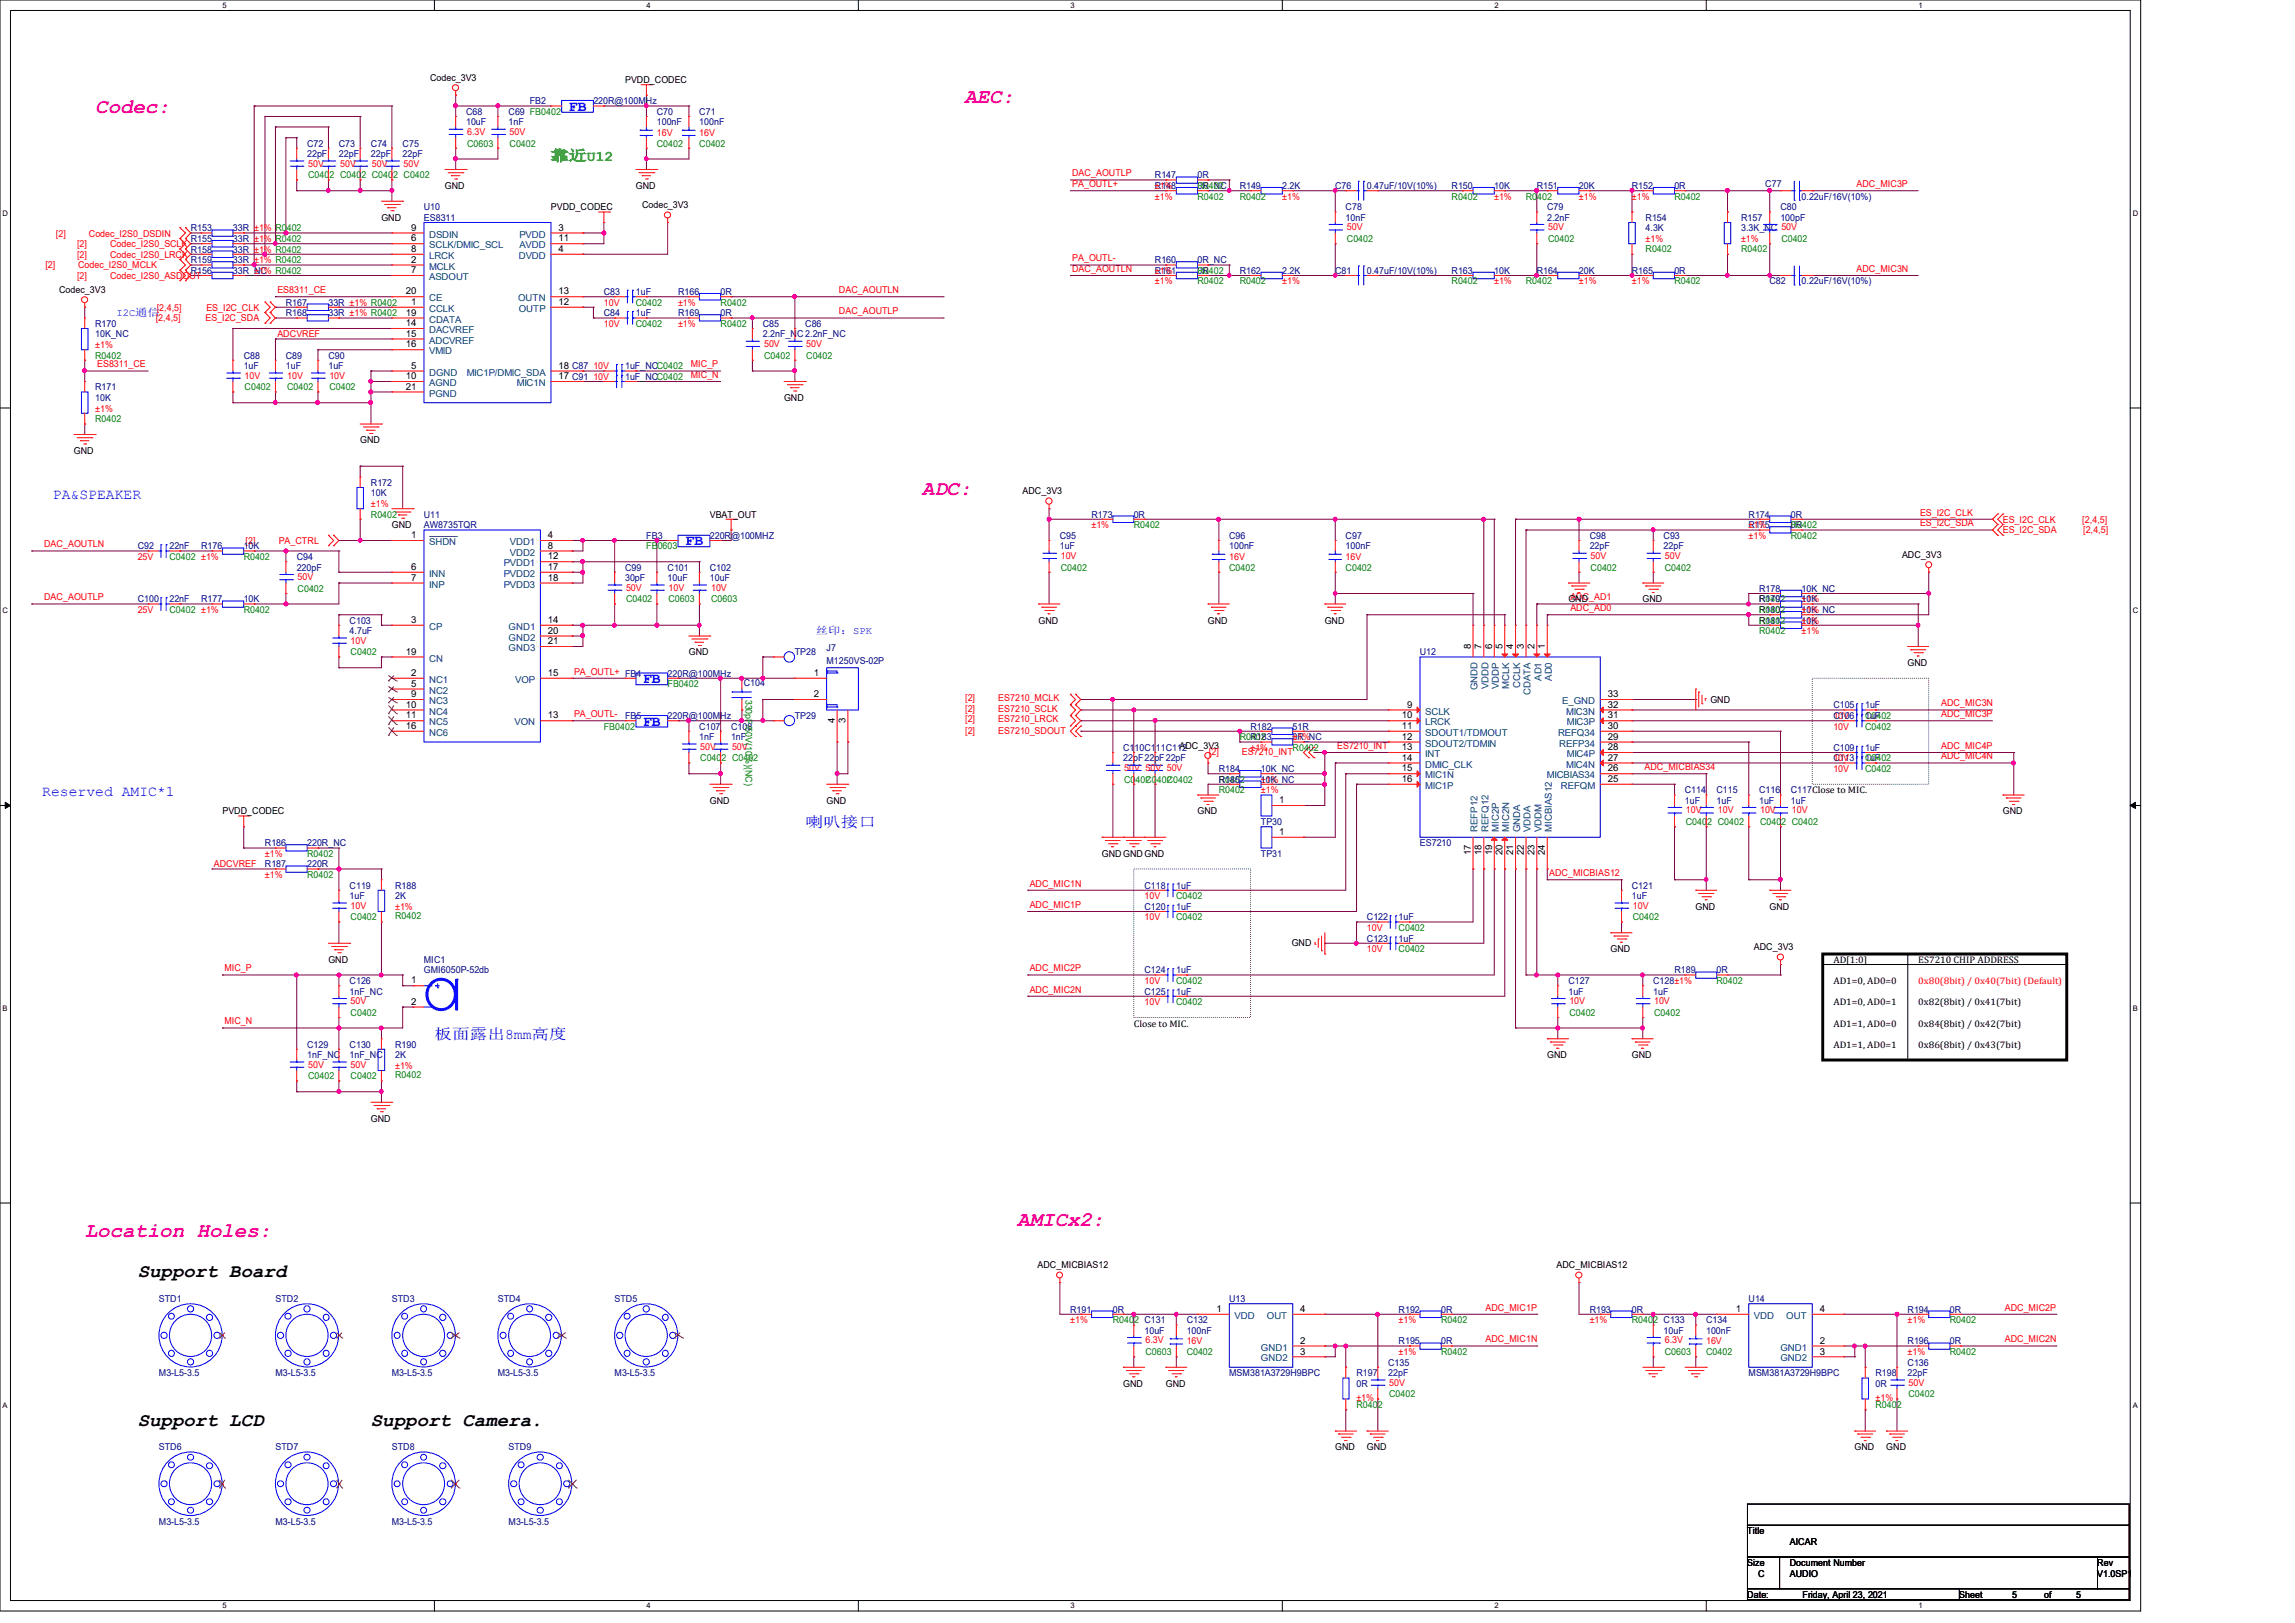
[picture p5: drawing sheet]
<svg xmlns="http://www.w3.org/2000/svg" width="297mm" height="210mm" viewBox="0 0 297 210" stroke-linecap="round" stroke-linejoin="round" font-family="sans-serif">
<defs><g id="words">
<g font-size="2.7" fill="#f0f">
<text x="12.3" y="14.6">Codec:</text>
<text x="124.8" y="13.3">AEC:</text>
<text x="119.3" y="64.1">ADC:</text>
<text x="11" y="160.1">Location Holes:</text>
<text x="131.7" y="158.7">AMICx2:</text>
</g>
<g font-size="2.5">
<text x="17.8" y="165.2">Support Board</text>
<text x="17.8" y="184.4">Support LCD</text>
<text x="48" y="184.4">Support Camera.</text>
</g>
<g font-size="1.9" fill="#00f">
<text x="73.6" y="14.4">FB</text>
<text x="6.9" y="64.6">PA&amp;SPEAKER</text>
<text x="88.7" y="70.6">FB</text>
<text x="83.2" y="88.4">FB</text>
<text x="83.2" y="93.9">FB</text>
<text x="5.5" y="103">Reserved AMIC*1</text>
<text x="104.2" y="107.1">喇叭接口</text>
<text x="56.2" y="134.5">板面露出8mm高度</text>
</g>
<text font-size="1.9" fill="#008000" x="71.3" y="20.8">靠近U12</text>
<g font-size="1.4" fill="#00f">
<text x="15.1" y="40.9">I2C通信</text>
<text x="105.6" y="82">丝印：SPK</text>
</g>
<g font-size="1.2">
<text x="55.7" y="10.5">Codec_3V3</text>
<text x="80.9" y="10.7">PVDD_CODEC</text>
<text x="49.4" y="28.6">GND</text>
<text x="53.2" y="29.8">9</text>
<text x="57.6" y="24.4">GND</text>
<text x="71.3" y="27.2">PVDD_CODEC</text>
<text x="72.3" y="29.8">3</text>
<text x="82.3" y="24.4">GND</text>
<text x="83.1" y="26.9">Codec_3V3</text>
<text x="53.2" y="34">2</text>
<text x="53.2" y="31.2">6</text>
<text x="53.2" y="32.6">8</text>
<text x="53.2" y="35.3">7</text>
<text x="72.3" y="32.6">4</text>
<text x="72.3" y="31.2">11</text>
<text x="7.7" y="37.9">Codec_3V3</text>
<text x="52.5" y="40.9">19</text>
<text x="52.5" y="38.1">20</text>
<text x="53.2" y="39.5">1</text>
<text x="72.3" y="38.1">13</text>
<text x="72.3" y="39.5">12</text>
<text x="52.5" y="42.2">14</text>
<text x="52.5" y="43.6">15</text>
<text x="52.5" y="45">16</text>
<text x="53.2" y="47.7">5</text>
<text x="72.3" y="47.7">18 C87</text>
<text x="52.5" y="49.1">10</text>
<text x="52.5" y="50.4">21</text>
<text x="72.3" y="49.1">17 C91</text>
<text x="101.5" y="51.9">GND</text>
<text x="9.6" y="58.7">GND</text>
<text x="46.6" y="57.4">GND</text>
<text x="132.3" y="64">ADC_3V3</text>
<text x="50.7" y="68.3">GND</text>
<text x="53.2" y="69.6">1</text>
<text x="70.9" y="69.6">4</text>
<text x="70.9" y="71">8</text>
<text x="91.9" y="67">VBAT_OUT</text>
<text x="53.2" y="73.7">6</text>
<text x="53.2" y="75.1">7</text>
<text x="70.9" y="72.4">12</text>
<text x="70.9" y="73.7">17</text>
<text x="70.9" y="75.1">18</text>
<text x="203" y="77.9">GND</text>
<text x="212.6" y="77.9">GND</text>
<text x="246.1" y="72.2">ADC_3V3</text>
<text x="53.2" y="80.6">3</text>
<text x="70.9" y="80.6">14</text>
<text x="70.9" y="82">20</text>
<text x="70.9" y="83.4">21</text>
<text x="134.4" y="80.7">GND</text>
<text x="156.3" y="80.7">GND</text>
<text x="171.4" y="80.7">GND</text>
<text x="52.5" y="84.7">19</text>
<text x="53.2" y="87.5">2</text>
<text x="53.2" y="88.9">5</text>
<text x="70.9" y="87.5">15</text>
<text x="89.1" y="84.8">GND</text>
<text x="105.3" y="87.5">1</text>
<text x="190.3" y="84" transform="rotate(-90 190.3 84)">8</text>
<text x="191.7" y="84" transform="rotate(-90 191.7 84)">7</text>
<text x="193.1" y="84" transform="rotate(-90 193.1 84)">6</text>
<text x="194.4" y="84" transform="rotate(-90 194.4 84)">5</text>
<text x="195.8" y="84" transform="rotate(-90 195.8 84)">4</text>
<text x="197.2" y="84" transform="rotate(-90 197.2 84)">3</text>
<text x="198.6" y="84" transform="rotate(-90 198.6 84)">2</text>
<text x="199.9" y="84" transform="rotate(-90 199.9 84)">1</text>
<text x="246.9" y="86.1">GND</text>
<text x="52.5" y="91.6">10</text>
<text x="52.5" y="93">11</text>
<text x="52.5" y="94.3">16</text>
<text x="53.2" y="90.2">9</text>
<text x="70.9" y="93">13</text>
<text x="105.3" y="90.2">2</text>
<text x="108" y="93.5" transform="rotate(-90 108 93.5)">4</text>
<text x="109.4" y="93.5" transform="rotate(-90 109.4 93.5)">3</text>
<text x="181.4" y="93">10</text>
<text x="181.4" y="94.3">11</text>
<text x="181.4" y="95.7">12</text>
<text x="182.1" y="91.6">9</text>
<text x="208.1" y="95.7">29</text>
<text x="208.1" y="94.3">30</text>
<text x="208.1" y="93">31</text>
<text x="208.1" y="91.6">32</text>
<text x="208.1" y="90.2">33</text>
<text x="221.3" y="91">GND</text>
<text x="152.6" y="96.9">ADC_3V3</text>
<text x="181.4" y="97.1">13</text>
<text x="181.4" y="98.4">14</text>
<text x="181.4" y="99.8">15</text>
<text x="181.4" y="101.2">16</text>
<text x="208.1" y="101.2">25</text>
<text x="208.1" y="99.8">26</text>
<text x="208.1" y="98.4">27</text>
<text x="208.1" y="97.1">28</text>
<text x="28.8" y="105.4">PVDD_CODEC</text>
<text x="91.9" y="104">GND</text>
<text x="107" y="104">GND</text>
<text x="155" y="105.4">GND</text>
<text x="165.6" y="103.9">1</text>
<text x="259.2" y="105.4">GND</text>
<text x="142.6" y="110.9">GNDGNDGND</text>
<text x="165.6" y="108">1</text>
<text x="190.3" y="110.7" transform="rotate(-90 190.3 110.7)">17</text>
<text x="191.7" y="110.7" transform="rotate(-90 191.7 110.7)">18</text>
<text x="193.1" y="110.7" transform="rotate(-90 193.1 110.7)">19</text>
<text x="194.4" y="110.7" transform="rotate(-90 194.4 110.7)">20</text>
<text x="195.8" y="110.7" transform="rotate(-90 195.8 110.7)">21</text>
<text x="197.2" y="110.7" transform="rotate(-90 197.2 110.7)">22</text>
<text x="198.6" y="110.7" transform="rotate(-90 198.6 110.7)">23</text>
<text x="199.9" y="110.7" transform="rotate(-90 199.9 110.7)">24</text>
<text x="219.4" y="117.7">GND</text>
<text x="229" y="117.7">GND</text>
<text x="42.5" y="124.6">GND</text>
<text x="167.2" y="122.4">GND</text>
<text x="208.4" y="123.2">GND</text>
<text x="227" y="122.9">ADC_3V3</text>
<text x="237.3" y="124.6">AD[1:0]</text>
<text x="248.2" y="124.6">ES7210 CHIP ADDRESS</text>
<text x="53.2" y="130">2</text>
<text x="53.2" y="127.3">1</text>
<text x="237.3" y="127.3">AD1=0, AD0=0</text>
<text x="237.3" y="130.1">AD1=0, AD0=1</text>
<text x="248.2" y="130.1">0x82(8bit) / 0x41(7bit)</text>
<text x="146.7" y="132.8">Close to MIC.</text>
<text x="200.2" y="136.9">GND</text>
<text x="211.2" y="136.9">GND</text>
<text x="237.3" y="132.8">AD1=1, AD0=0</text>
<text x="237.3" y="135.6">AD1=1, AD0=1</text>
<text x="248.2" y="132.8">0x84(8bit) / 0x42(7bit)</text>
<text x="248.2" y="135.6">0x86(8bit) / 0x43(7bit)</text>
<text x="48" y="145.2">GND</text>
<text x="134.3" y="164.1">ADC_MICBIAS12</text>
<text x="201.4" y="164.1">ADC_MICBIAS12</text>
<text x="157.4" y="169.8">1</text>
<text x="168.3" y="173.9">2</text>
<text x="168.3" y="169.8">4</text>
<text x="224.7" y="169.8">1</text>
<text x="235.5" y="173.9">2</text>
<text x="235.5" y="169.8">4</text>
<text x="145.4" y="179.5">GND</text>
<text x="150.9" y="179.5">GND</text>
<text x="168.3" y="175.3">3</text>
<text x="235.5" y="175.3">3</text>
<text x="172.8" y="187.7">GND</text>
<text x="176.9" y="187.7">GND</text>
<text x="240" y="187.7">GND</text>
<text x="244.1" y="187.7">GND</text>
<text x="226.1" y="198.5">Title</text>
<text x="226.1" y="202.6">Size</text>
<text x="231.6" y="202.6">Document Number</text>
<text x="231.6" y="199.9">AICAR</text>
<text x="271.4" y="202.6">Rev</text>
<text x="226.1" y="206.7">Date:</text>
<text x="227.5" y="204">C</text>
<text x="231.6" y="204">AUDIO</text>
<text x="233.3" y="206.7">Friday, April 23, 2021</text>
<text x="253.6" y="206.7">Sheet</text>
<text x="260.4" y="206.7">5</text>
<text x="264.6" y="206.7">of</text>
<text x="268.7" y="206.7">5</text>
<text x="271.4" y="204">V1.0SP1</text>
</g>
<g font-size="1.2" fill="#000080">
<text x="60.3" y="14.9">C68</text>
<text x="60.3" y="16.2">10uF</text>
<text x="65.8" y="14.9">C69 FB0402</text>
<text x="65.8" y="16.2">1nF</text>
<text x="68.6" y="13.5">FB2</text>
<text x="76.8" y="13.5">220R@100MHz</text>
<text x="85" y="14.9">C70</text>
<text x="85" y="16.2">100nF</text>
<text x="90.5" y="14.9">C71</text>
<text x="90.5" y="16.2">100nF</text>
<text x="39.7" y="19">C72</text>
<text x="39.7" y="20.3">22pF</text>
<text x="43.9" y="19">C73</text>
<text x="43.9" y="20.3">22pF</text>
<text x="48" y="19">C74</text>
<text x="48" y="20.3">22pF</text>
<text x="52.1" y="19">C75</text>
<text x="52.1" y="20.3">22pF</text>
<text x="149.5" y="23.1">R147</text>
<text x="155" y="23.1">0R</text>
<text x="24.7" y="29.9">R153</text>
<text x="30.1" y="29.9">33R ±1% R0402</text>
<text x="54.9" y="27.2">U10</text>
<text x="54.9" y="28.6">ES8311</text>
<text x="149.5" y="24.4">R148</text>
<text x="155" y="24.4">0R_NC</text>
<text x="160.4" y="24.4">R149</text>
<text x="165.9" y="24.4">2.2K</text>
<text x="172.8" y="24.4">C76</text>
<text x="174.1" y="27.2">C78</text>
<text x="174.1" y="28.6">10nF</text>
<text x="176.9" y="24.4">0.47uF/10V(10%)</text>
<text x="187.9" y="24.4">R150</text>
<text x="193.4" y="24.4">10K</text>
<text x="198.9" y="24.4">R151</text>
<text x="200.2" y="27.2">C79</text>
<text x="200.2" y="28.6">2.2nF</text>
<text x="204.3" y="24.4">20K</text>
<text x="211.2" y="24.4">R152</text>
<text x="213" y="28.6">R154</text>
<text x="213" y="29.9">4.3K</text>
<text x="216.7" y="24.4">0R</text>
<text x="225.3" y="28.6">R157</text>
<text x="225.3" y="29.9">3.3K_NC 50V</text>
<text x="228.5" y="24.2">C77</text>
<text x="230.4" y="27.2">C80</text>
<text x="230.4" y="28.6">100pF</text>
<text x="233.1" y="25.8">0.22uF/16V(10%)</text>
<text x="24.7" y="32.7">R158</text>
<text x="24.7" y="34">R159</text>
<text x="24.7" y="31.3">R155</text>
<text x="24.7" y="35.4">R156</text>
<text x="30.1" y="32.7">33R ±1% R0402</text>
<text x="30.1" y="34">33R ±1% R0402</text>
<text x="30.1" y="31.3">33R ±1% R0402</text>
<text x="30.1" y="35.4">33R_NC</text>
<text x="149.5" y="35.4">R161</text>
<text x="149.5" y="34">R160</text>
<text x="155" y="35.4">0R</text>
<text x="155" y="34">0R_NC</text>
<text x="160.4" y="35.4">R162</text>
<text x="165.9" y="35.4">2.2K</text>
<text x="172.8" y="35.4">C81</text>
<text x="176.9" y="35.4">0.47uF/10V(10%)</text>
<text x="187.9" y="35.4">R163</text>
<text x="193.4" y="35.4">10K</text>
<text x="198.9" y="35.4">R164</text>
<text x="204.3" y="35.4">20K</text>
<text x="211.2" y="35.4">R165</text>
<text x="216.7" y="35.4">0R</text>
<text x="37" y="39.5">R167</text>
<text x="37" y="40.9">R168</text>
<text x="42.5" y="39.5">33R ±1% R0402</text>
<text x="42.5" y="40.9">33R ±1% R0402</text>
<text x="78.1" y="40.9">C84</text>
<text x="78.1" y="38.1">C83</text>
<text x="82.3" y="40.9">1uF</text>
<text x="82.3" y="38.1">1uF</text>
<text x="87.7" y="38.1">R166</text>
<text x="87.7" y="40.9">R169</text>
<text x="93.3" y="38.1">0R</text>
<text x="93.3" y="40.9">0R</text>
<text x="229" y="36.8">C82</text>
<text x="233.1" y="36.8">0.22uF/16V(10%)</text>
<text x="12.3" y="42.3">R170</text>
<text x="12.3" y="43.6">10K_NC</text>
<text x="31.5" y="46.4">C88</text>
<text x="31.5" y="47.8">1uF</text>
<text x="37" y="46.4">C89</text>
<text x="37" y="47.8">1uF</text>
<text x="42.5" y="46.4">C90</text>
<text x="42.5" y="47.8">1uF</text>
<text x="80.9" y="47.8">1uF_NCC0402</text>
<text x="98.7" y="42.3">C85</text>
<text x="98.7" y="43.6">2.2nF_NC 2.2nF_NC</text>
<text x="104.2" y="42.3">C86</text>
<text x="12.3" y="50.5">R171</text>
<text x="12.3" y="51.9">10K</text>
<text x="80.9" y="49.1">1uF_NCC0402</text>
<text x="48" y="62.9">R172</text>
<text x="48" y="64.2">10K</text>
<text x="17.8" y="71.1">C92</text>
<text x="21.9" y="71.1">22nF</text>
<text x="26" y="71.1">R176</text>
<text x="31.5" y="71.1">10K</text>
<text x="54.9" y="67">U11</text>
<text x="54.9" y="68.3">AW8735TQR</text>
<text x="83.6" y="69.7">FB3</text>
<text x="91.9" y="69.7">220R@100MHZ</text>
<text x="137.1" y="69.7">C95</text>
<text x="137.1" y="71.1">1uF</text>
<text x="141.3" y="67">R173</text>
<text x="146.7" y="67">0R</text>
<text x="159.1" y="69.7">C96</text>
<text x="159.1" y="71.1">100nF</text>
<text x="174.1" y="69.7">C97</text>
<text x="174.1" y="71.1">100nF</text>
<text x="205.7" y="69.7">C98</text>
<text x="205.7" y="71.1">22pF</text>
<text x="215.3" y="69.7">C93</text>
<text x="215.3" y="71.1">22pF</text>
<text x="226.3" y="68.3">R175</text>
<text x="226.3" y="67">R174</text>
<text x="231.8" y="68.3">0R</text>
<text x="231.8" y="67">0R</text>
<text x="17.8" y="77.9">C100</text>
<text x="21.9" y="77.9">22nF</text>
<text x="26" y="77.9">R177</text>
<text x="31.5" y="77.9">10K</text>
<text x="38.4" y="72.4">C94</text>
<text x="38.4" y="73.8">220pF</text>
<text x="80.9" y="73.8">C99</text>
<text x="80.9" y="75.2">30pF</text>
<text x="86.4" y="73.8">C101</text>
<text x="86.4" y="75.2">10uF</text>
<text x="91.9" y="73.8">C102</text>
<text x="91.9" y="75.2">10uF</text>
<text x="227.6" y="76.6">R178</text>
<text x="227.6" y="77.9">R179</text>
<text x="233.1" y="76.6">10K_NC</text>
<text x="233.1" y="77.9">10K</text>
<text x="45.3" y="80.7">C103</text>
<text x="45.3" y="82">4.7uF</text>
<text x="227.6" y="80.7">R181</text>
<text x="227.6" y="79.3">R180</text>
<text x="233.1" y="80.7">10K</text>
<text x="233.1" y="79.3">10K_NC</text>
<text x="86.4" y="87.5">220R@100MHz</text>
<text x="96.3" y="88.8">C104</text>
<text x="102.9" y="84.8">TP28</text>
<text x="107" y="84.2">J7</text>
<text x="107" y="85.9">M1250VS-02P</text>
<text x="183.8" y="84.8">U12</text>
<text x="80.9" y="93">FB5</text>
<text x="86.4" y="93">220R@100MHz</text>
<text x="90.5" y="94.4">C107</text>
<text x="90.5" y="95.8">1nF</text>
<text x="94.6" y="94.4">C108</text>
<text x="94.6" y="95.8">1nF</text>
<text x="102.9" y="93">TP29</text>
<text x="161.8" y="95.8">R183</text>
<text x="161.8" y="94.4">R182</text>
<text x="167.3" y="95.8">0R_NC</text>
<text x="167.3" y="94.4">51R</text>
<text x="237.3" y="91.7">C105</text>
<text x="237.3" y="93">C106</text>
<text x="241.4" y="91.7">1uF</text>
<text x="241.4" y="93">1uF</text>
<text x="145.4" y="97.2">C110C111C112</text>
<text x="145.4" y="98.5">22pF22pF22pF</text>
<text x="157.7" y="99.9">R184</text>
<text x="157.7" y="101.3">R185</text>
<text x="163.2" y="99.9">10K_NC</text>
<text x="163.2" y="101.3">10K_NC</text>
<text x="237.3" y="98.5">C113</text>
<text x="237.3" y="97.2">C109</text>
<text x="241.4" y="98.5">1uF</text>
<text x="241.4" y="97.2">1uF</text>
<text x="163.2" y="106.7">TP30</text>
<text x="218" y="102.6">C114</text>
<text x="218" y="104">1uF</text>
<text x="222.1" y="102.6">C115</text>
<text x="222.1" y="104">1uF</text>
<text x="227.6" y="102.6">C116</text>
<text x="227.6" y="104">1uF</text>
<text x="231.8" y="102.6">C117Close to MIC.</text>
<text x="231.8" y="104">1uF</text>
<text x="34.3" y="109.5">R186</text>
<text x="34.3" y="112.2">R187</text>
<text x="39.7" y="109.5">220R_NC</text>
<text x="39.7" y="112.2">220R</text>
<text x="163.2" y="110.9">TP31</text>
<text x="183.8" y="109.5">ES7210</text>
<text x="45.3" y="115">C119</text>
<text x="45.3" y="116.3">1uF</text>
<text x="51.1" y="115">R188</text>
<text x="51.1" y="116.3">2K</text>
<text x="148.1" y="117.7">C120</text>
<text x="148.1" y="115">C118</text>
<text x="152.2" y="117.7">1uF</text>
<text x="152.2" y="115">1uF</text>
<text x="176.9" y="119.1">C122</text>
<text x="181" y="119.1">1uF</text>
<text x="211.2" y="115">C121</text>
<text x="211.2" y="116.3">1uF</text>
<text x="54.9" y="124.6">MIC1</text>
<text x="54.9" y="125.9">GMI6050P-52db</text>
<text x="148.1" y="125.9">C124</text>
<text x="152.2" y="125.9">1uF</text>
<text x="176.9" y="121.8">C123</text>
<text x="181" y="121.8">1uF</text>
<text x="216.7" y="125.9">R189</text>
<text x="222.1" y="125.9">0R</text>
<text x="45.3" y="127.3">C126</text>
<text x="45.3" y="128.7">1nF_NC</text>
<text x="148.1" y="128.7">C125</text>
<text x="152.2" y="128.7">1uF</text>
<text x="203" y="127.3">C127</text>
<text x="203" y="128.7">1uF</text>
<text x="213.9" y="127.3">C128±1%</text>
<text x="213.9" y="128.7">1uF</text>
<text x="39.7" y="135.6">C129</text>
<text x="39.7" y="136.9">1nF_NC</text>
<text x="45.3" y="135.6">C130</text>
<text x="45.3" y="136.9">1nF_NC</text>
<text x="51.1" y="135.6">R190</text>
<text x="51.1" y="136.9">2K</text>
<text x="20.6" y="168.4">STD1</text>
<text x="35.6" y="168.4">STD2</text>
<text x="50.7" y="168.4">STD3</text>
<text x="64.4" y="168.4">STD4</text>
<text x="79.5" y="168.4">STD5</text>
<text x="138.5" y="169.8">R191</text>
<text x="144" y="169.8">0R</text>
<text x="148.1" y="172.6">10uF</text>
<text x="153.6" y="171.2">C132</text>
<text x="153.6" y="172.6">100nF</text>
<text x="159.1" y="168.4">U13</text>
<text x="181" y="169.8">R192</text>
<text x="181" y="173.9">R195</text>
<text x="186.5" y="169.8">0R</text>
<text x="186.5" y="173.9">0R</text>
<text x="205.7" y="169.8">R193</text>
<text x="211.2" y="169.8">0R</text>
<text x="215.3" y="172.6">10uF</text>
<text x="220.8" y="171.2">C134</text>
<text x="220.8" y="172.6">100nF</text>
<text x="226.3" y="168.4">U14</text>
<text x="246.9" y="173.9">R196</text>
<text x="246.9" y="169.8">R194</text>
<text x="252.3" y="173.9">0R</text>
<text x="252.3" y="169.8">0R</text>
<text x="20.6" y="178.1">M3-L5-3.5</text>
<text x="35.6" y="178.1">M3-L5-3.5</text>
<text x="50.7" y="178.1">M3-L5-3.5</text>
<text x="64.4" y="178.1">M3-L5-3.5</text>
<text x="79.5" y="178.1">M3-L5-3.5</text>
<text x="159.1" y="178.1">MSM381A3729H9BPC</text>
<text x="175.5" y="178.1">R197</text>
<text x="175.5" y="179.5">0R</text>
<text x="179.6" y="176.7">C135</text>
<text x="179.6" y="178.1">22pF</text>
<text x="226.3" y="178.1">MSM381A3729H9BPC</text>
<text x="242.7" y="178.1">R198</text>
<text x="242.7" y="179.5">0R</text>
<text x="246.9" y="176.7">C136</text>
<text x="246.9" y="178.1">22pF</text>
<text x="20.6" y="187.7">STD6</text>
<text x="35.6" y="187.7">STD7</text>
<text x="50.7" y="187.7">STD8</text>
<text x="65.8" y="187.7">STD9</text>
<text x="20.6" y="197.3">M3-L5-3.5</text>
<text x="35.6" y="197.3">M3-L5-3.5</text>
<text x="50.7" y="197.3">M3-L5-3.5</text>
<text x="65.8" y="197.3">M3-L5-3.5</text>
</g>
<g font-size="1.2" fill="#f00">
<text x="60.4" y="17.4">6.3V</text>
<text x="65.9" y="17.4">50V</text>
<text x="85" y="17.6">16V</text>
<text x="90.5" y="17.6">16V</text>
<text x="39.9" y="21.5">50V</text>
<text x="44" y="21.5">50V</text>
<text x="48.1" y="21.5">50V</text>
<text x="52.2" y="21.5">50V</text>
<text x="138.8" y="22.8">DAC_AOUTLP</text>
<text x="138.8" y="24.2">PA_OUTL+</text>
<text x="149.5" y="25.8">±1%</text>
<text x="149.5" y="24.4">±1%</text>
<text x="165.9" y="25.8">±1%</text>
<text x="174.3" y="29.8">50V</text>
<text x="193.4" y="25.8">±1%</text>
<text x="200.3" y="29.8">50V</text>
<text x="204.3" y="25.8">±1%</text>
<text x="211.2" y="25.8">±1%</text>
<text x="240.3" y="24.2">ADC_MIC3P</text>
<text x="5.9" y="34.7">[2]</text>
<text x="7.2" y="30.6">[2]</text>
<text x="10" y="32">[2]</text>
<text x="10" y="33.4">[2]</text>
<text x="10.1" y="34.7">Codec_I2S0_MCLK</text>
<text x="11.5" y="30.6">Codec_I2S0_DSDIN</text>
<text x="14.3" y="32">Codec_I2S0_SCLK</text>
<text x="14.3" y="33.4">Codec_I2S0_LRCK</text>
<text x="32.9" y="35.4">±1% R0402</text>
<text x="138.8" y="35.2">DAC_AOUTLN</text>
<text x="138.8" y="33.8">PA_OUTL-</text>
<text x="149.5" y="35.4">±1%</text>
<text x="213" y="31.3">±1%</text>
<text x="225.3" y="31.3">±1%</text>
<text x="240.3" y="35.2">ADC_MIC3N</text>
<text x="10" y="36.1">[2]</text>
<text x="14.3" y="36.1">Codec_I2S0_ASDOUT</text>
<text x="20.1" y="41.6">[2,4,5]</text>
<text x="20.3" y="40.2">[2,4,5]</text>
<text x="26.6" y="41.6">ES_I2C_SDA</text>
<text x="26.7" y="40.2">ES_I2C_CLK</text>
<text x="35.9" y="37.9">ES8311_CE</text>
<text x="78.1" y="39.5">10V</text>
<text x="87.7" y="39.5">±1%</text>
<text x="108.6" y="37.9">DAC_AOUTLN</text>
<text x="108.6" y="40.7">DAC_AOUTLP</text>
<text x="149.5" y="36.8">±1%</text>
<text x="165.9" y="36.8">±1%</text>
<text x="193.4" y="36.8">±1%</text>
<text x="204.3" y="36.8">±1%</text>
<text x="211.2" y="36.8">±1%</text>
<text x="12.3" y="45">±1%</text>
<text x="12.6" y="47.5">ES8311_CE</text>
<text x="35.9" y="43.6">ADCVREF</text>
<text x="76.8" y="47.8">10V</text>
<text x="78.1" y="42.3">10V</text>
<text x="87.7" y="42.3">±1%</text>
<text x="89.4" y="47.5">MIC_P</text>
<text x="98.9" y="44.9">50V</text>
<text x="104.3" y="44.9">50V</text>
<text x="12.3" y="53.3">±1%</text>
<text x="31.7" y="49">10V</text>
<text x="37.2" y="49">10V</text>
<text x="42.6" y="49">10V</text>
<text x="76.8" y="49.1">10V</text>
<text x="89.4" y="48.9">MIC_N</text>
<text x="48" y="65.6">±1%</text>
<text x="5.7" y="70.8">DAC_AOUTLN</text>
<text x="31.8" y="70.4">[2]</text>
<text x="36.1" y="70.4">PA_CTRL</text>
<text x="141.3" y="68.3">±1%</text>
<text x="226.3" y="69.7">±1%</text>
<text x="226.3" y="68.3">±1%</text>
<text x="248.5" y="66.7">ES_I2C_CLK</text>
<text x="248.5" y="68.1">ES_I2C_SDA</text>
<text x="259.2" y="67.6">ES_I2C_CLK</text>
<text x="259.2" y="69">ES_I2C_SDA</text>
<text x="269.5" y="67.6">[2,4,5]</text>
<text x="269.6" y="69">[2,4,5]</text>
<text x="5.7" y="77.7">DAC_AOUTLP</text>
<text x="17.8" y="72.4">25V</text>
<text x="38.5" y="75.1">50V</text>
<text x="81" y="76.4">50V</text>
<text x="86.5" y="76.4">10V</text>
<text x="92" y="76.4">10V</text>
<text x="137.3" y="72.3">10V</text>
<text x="159.1" y="72.4">16V</text>
<text x="174.1" y="72.4">16V</text>
<text x="203.2" y="77.7">ADC_AD1</text>
<text x="205.8" y="72.3">50V</text>
<text x="215.5" y="72.3">50V</text>
<text x="233.1" y="77.9">±1%</text>
<text x="17.8" y="79.3">25V</text>
<text x="45.4" y="83.3">10V</text>
<text x="203.2" y="79.1">ADC_AD0</text>
<text x="233.1" y="82">±1%</text>
<text x="233.1" y="80.7">±1%</text>
<text x="233.1" y="79.3">±1%</text>
<text x="74.3" y="87.3">PA_OUTL+ FB4</text>
<text x="74.3" y="92.8">PA_OUTL-</text>
<text x="124.9" y="90.7">[2]</text>
<text x="124.9" y="92.1">[2]</text>
<text x="124.9" y="93.4">[2]</text>
<text x="124.9" y="95">[2]</text>
<text x="129.2" y="90.7">ES7210_MCLK</text>
<text x="129.2" y="92.1">ES7210_SCLK</text>
<text x="129.2" y="93.4">ES7210_LRCK</text>
<text x="129.2" y="95">ES7210_SDOUT</text>
<text x="167.3" y="95.8">±1%</text>
<text x="237.3" y="93">10V</text>
<text x="237.3" y="94.4">10V</text>
<text x="251.2" y="91.4">ADC_MIC3N</text>
<text x="251.2" y="92.8">ADC_MIC3P</text>
<text x="90.6" y="97">50V</text>
<text x="94.7" y="97">50V</text>
<text x="145.5" y="99.7">50V 50V 50V</text>
<text x="156.4" y="97.7">[2]</text>
<text x="160.7" y="97.7">ES7210_INT</text>
<text x="161.8" y="97.2">±1%</text>
<text x="163.2" y="101.3">±1%</text>
<text x="173" y="96.9">ES7210_INT</text>
<text x="212.8" y="99.7">ADC_MICBIAS34</text>
<text x="237.3" y="99.9">10V</text>
<text x="237.3" y="98.5">10V</text>
<text x="251.2" y="96.9">ADC_MIC4P</text>
<text x="251.2" y="98.3">ADC_MIC4N</text>
<text x="163.2" y="102.6">±1%</text>
<text x="218.2" y="105.2">10V</text>
<text x="222.3" y="105.2">10V</text>
<text x="227.8" y="105.2">10V</text>
<text x="231.9" y="105.2">10V</text>
<text x="27.7" y="112.2">ADCVREF</text>
<text x="34.3" y="110.9">±1%</text>
<text x="34.3" y="113.6">±1%</text>
<text x="200.5" y="113.4">ADC_MICBIAS12</text>
<text x="45.4" y="117.6">10V</text>
<text x="51.1" y="117.7">±1%</text>
<text x="133.3" y="114.7">ADC_MIC1N</text>
<text x="133.3" y="117.5">ADC_MIC1P</text>
<text x="148.1" y="119.1">10V</text>
<text x="148.1" y="116.3">10V</text>
<text x="211.3" y="117.6">10V</text>
<text x="29" y="125.7">MIC_P</text>
<text x="133.3" y="125.7">ADC_MIC2P</text>
<text x="176.9" y="123.2">10V</text>
<text x="176.9" y="120.4">10V</text>
<text x="45.4" y="129.9">50V</text>
<text x="133.3" y="128.4">ADC_MIC2N</text>
<text x="148.1" y="127.3">10V</text>
<text x="148.1" y="130">10V</text>
<text x="203.1" y="129.9">10V</text>
<text x="214.1" y="129.9">10V</text>
<text x="248.2" y="127.3">0x80(8bit) / 0x40(7bit) (Default)</text>
<text x="29" y="132.5">MIC_N</text>
<text x="39.9" y="138.1">50V</text>
<text x="45.4" y="138.1">50V</text>
<text x="51.1" y="138.3">±1%</text>
<text x="138.5" y="171.2">±1%</text>
<text x="148.2" y="173.8">6.3V</text>
<text x="153.6" y="173.9">16V</text>
<text x="181" y="171.2">±1%</text>
<text x="192.3" y="169.6">ADC_MIC1P</text>
<text x="192.3" y="173.7">ADC_MIC1N</text>
<text x="205.7" y="171.2">±1%</text>
<text x="215.5" y="173.8">6.3V</text>
<text x="220.8" y="173.9">16V</text>
<text x="246.9" y="171.2">±1%</text>
<text x="259.4" y="169.6">ADC_MIC2P</text>
<text x="259.4" y="173.7">ADC_MIC2N</text>
<text x="179.8" y="179.3">50V</text>
<text x="181" y="175.3">±1%</text>
<text x="246.9" y="175.3">±1%</text>
<text x="247" y="179.3">50V</text>
<text x="175.5" y="181.2">±1%</text>
<text x="242.7" y="181.2">±1%</text>
</g>
<g font-size="1.2" fill="#008000">
<text x="39.9" y="23.1">C0402 C0402 C0402 C0402</text>
<text x="60.4" y="19">C0603</text>
<text x="65.9" y="19">C0402</text>
<text x="85" y="19">C0402</text>
<text x="90.5" y="19">C0402</text>
<text x="155" y="25.8">R0402</text>
<text x="155" y="24.4">R0402</text>
<text x="160.4" y="25.8">R0402</text>
<text x="187.9" y="25.8">R0402</text>
<text x="197.5" y="25.8">R0402</text>
<text x="216.7" y="25.8">R0402</text>
<text x="155" y="35.4">R0402</text>
<text x="174.3" y="31.3">C0402</text>
<text x="200.3" y="31.3">C0402</text>
<text x="213" y="32.6">R0402</text>
<text x="225.3" y="32.6">R0402</text>
<text x="230.5" y="31.3">C0402</text>
<text x="82.3" y="39.5">C0402</text>
<text x="93.3" y="39.5">R0402</text>
<text x="155" y="36.8">R0402</text>
<text x="160.4" y="36.8">R0402</text>
<text x="187.9" y="36.8">R0402</text>
<text x="197.5" y="36.8">R0402</text>
<text x="216.7" y="36.8">R0402</text>
<text x="12.3" y="46.4">R0402</text>
<text x="82.3" y="42.3">C0402</text>
<text x="93.3" y="42.3">R0402</text>
<text x="98.9" y="46.4">C0402</text>
<text x="104.3" y="46.4">C0402</text>
<text x="31.7" y="50.5">C0402</text>
<text x="37.2" y="50.5">C0402</text>
<text x="42.6" y="50.5">C0402</text>
<text x="12.3" y="54.6">R0402</text>
<text x="48" y="67">R0402</text>
<text x="83.6" y="71.1">FB0603</text>
<text x="146.7" y="68.3">R0402</text>
<text x="231.8" y="69.7">R0402</text>
<text x="231.8" y="68.3">R0402</text>
<text x="21.9" y="72.4">C0402 ±1%</text>
<text x="31.5" y="72.4">R0402</text>
<text x="38.5" y="76.6">C0402</text>
<text x="81" y="77.9">C0402</text>
<text x="86.5" y="77.9">C0603</text>
<text x="92" y="77.9">C0603</text>
<text x="137.3" y="73.8">C0402</text>
<text x="159.1" y="73.8">C0402</text>
<text x="174.1" y="73.8">C0402</text>
<text x="205.8" y="73.8">C0402</text>
<text x="215.5" y="73.8">C0402</text>
<text x="227.6" y="77.9">R0402</text>
<text x="21.9" y="79.3">C0402 ±1%</text>
<text x="31.5" y="79.3">R0402</text>
<text x="227.6" y="82">R0402</text>
<text x="227.6" y="80.7">R0402</text>
<text x="227.6" y="79.3">R0402</text>
<text x="45.4" y="84.8">C0402</text>
<text x="86.4" y="88.9">FB0402</text>
<text x="78.1" y="94.4">FB0402</text>
<text x="96.5" y="90.5" transform="rotate(90 96.5 90.5)">330pF/50V(10%)(NC)</text>
<text x="160.4" y="95.8">R0402</text>
<text x="241.4" y="93">C0402</text>
<text x="241.4" y="94.4">C0402</text>
<text x="90.6" y="98.5">C0402 C0402</text>
<text x="145.5" y="101.3">C0402</text>
<text x="148.2" y="101.3">C0402</text>
<text x="151" y="101.3">C0402</text>
<text x="157.7" y="101.3">R0402</text>
<text x="167.3" y="97.2">R0402</text>
<text x="241.4" y="99.9">C0402</text>
<text x="241.4" y="98.5">C0402</text>
<text x="157.7" y="102.6">R0402</text>
<text x="218.2" y="106.7">C0402 C0402</text>
<text x="227.8" y="106.7">C0402 C0402</text>
<text x="39.7" y="110.9">R0402</text>
<text x="39.7" y="113.6">R0402</text>
<text x="45.4" y="119.1">C0402</text>
<text x="51.1" y="119">R0402</text>
<text x="152.2" y="119.1">C0402</text>
<text x="152.2" y="116.3">C0402</text>
<text x="211.3" y="119.1">C0402</text>
<text x="181" y="123.2">C0402</text>
<text x="181" y="120.4">C0402</text>
<text x="45.4" y="131.4">C0402</text>
<text x="152.2" y="127.3">C0402</text>
<text x="152.2" y="130">C0402</text>
<text x="203.1" y="131.4">C0402</text>
<text x="214.1" y="131.4">C0402</text>
<text x="222.1" y="127.3">R0402</text>
<text x="39.9" y="139.7">C0402</text>
<text x="45.4" y="139.7">C0402</text>
<text x="51.1" y="139.5">R0402</text>
<text x="144" y="171.2">R0402 C131</text>
<text x="186.5" y="171.2">R0402</text>
<text x="211.2" y="171.2">R0402 C133</text>
<text x="252.3" y="171.2">R0402</text>
<text x="148.2" y="175.3">C0603</text>
<text x="153.6" y="175.3">C0402</text>
<text x="186.5" y="175.3">R0402</text>
<text x="215.5" y="175.3">C0603</text>
<text x="220.8" y="175.3">C0402</text>
<text x="252.3" y="175.3">R0402</text>
<text x="175.5" y="182.2">R0402</text>
<text x="179.8" y="180.8">C0402</text>
<text x="242.7" y="182.2">R0402</text>
<text x="247" y="180.8">C0402</text>
</g>
<g font-size="1.2" fill="#004080">
<text x="55.5" y="34.9">MCLK</text>
<text x="55.5" y="32.1">SCLK/DMIC_SCL</text>
<text x="55.5" y="30.7">DSDIN</text>
<text x="55.5" y="33.5">LRCK</text>
<text x="67.1" y="33.5">DVDD</text>
<text x="67.2" y="30.7">PVDD</text>
<text x="67.2" y="32.1">AVDD</text>
<text x="55.5" y="41.7">CDATA</text>
<text x="55.5" y="40.3">CCLK</text>
<text x="55.5" y="39">CE</text>
<text x="55.5" y="36.2">ASDOUT</text>
<text x="67.1" y="39">OUTN</text>
<text x="67.1" y="40.3">OUTP</text>
<text x="55.5" y="43.1">DACVREF</text>
<text x="55.5" y="44.5">ADCVREF</text>
<text x="55.5" y="45.8">VMID</text>
<text x="55.5" y="48.6">DGND</text>
<text x="55.5" y="50">AGND</text>
<text x="55.5" y="51.3">PGND</text>
<text x="60.4" y="48.6">MIC1P/DMIC_SDA</text>
<text x="66.9" y="50">MIC1N</text>
<text x="55.5" y="70.5">SHDN</text>
<text x="66" y="70.5">VDD1</text>
<text x="66" y="71.9">VDD2</text>
<text x="55.5" y="74.6">INN</text>
<text x="55.5" y="76">INP</text>
<text x="65.2" y="73.3">PVDD1</text>
<text x="65.2" y="74.6">PVDD2</text>
<text x="65.2" y="76">PVDD3</text>
<text x="55.5" y="81.5">CP</text>
<text x="65.8" y="81.5">GND1</text>
<text x="65.8" y="82.9">GND2</text>
<text x="55.5" y="88.3">NC1</text>
<text x="55.5" y="89.7">NC2</text>
<text x="55.5" y="85.6">CN</text>
<text x="65.8" y="84.2">GND3</text>
<text x="66.7" y="88.3">VOP</text>
<text x="191.2" y="89.3" transform="rotate(-90 191.2 89.3)">GNDD</text>
<text x="192.6" y="89.2" transform="rotate(-90 192.6 89.2)">VDDD</text>
<text x="194" y="89.2" transform="rotate(-90 194 89.2)">VDDP</text>
<text x="195.3" y="89.2" transform="rotate(-90 195.3 89.2)">MCLK</text>
<text x="196.7" y="89" transform="rotate(-90 196.7 89)">CCLK</text>
<text x="198.1" y="89.9" transform="rotate(-90 198.1 89.9)">CDATA</text>
<text x="199.5" y="88.1" transform="rotate(-90 199.5 88.1)">AD1</text>
<text x="200.8" y="88.1" transform="rotate(-90 200.8 88.1)">AD0</text>
<text x="55.5" y="91.1">NC3</text>
<text x="55.5" y="92.5">NC4</text>
<text x="55.5" y="93.9">NC5</text>
<text x="55.5" y="95.2">NC6</text>
<text x="66.6" y="93.9">VON</text>
<text x="184.4" y="92.5">SCLK</text>
<text x="184.4" y="93.9">LRCK</text>
<text x="184.4" y="95.2">SDOUT1/TDMOUT</text>
<text x="201.6" y="95.2">REFQ34</text>
<text x="202.2" y="91.1">E_GND</text>
<text x="202.7" y="92.5">MIC3N</text>
<text x="202.8" y="93.9">MIC3P</text>
<text x="184.4" y="96.6">SDOUT2/TDMIN</text>
<text x="184.4" y="98">INT</text>
<text x="184.4" y="99.3">DMIC_CLK</text>
<text x="184.4" y="100.7">MIC1N</text>
<text x="200.2" y="100.7">MICBIAS34</text>
<text x="201.8" y="96.6">REFP34</text>
<text x="202.7" y="99.3">MIC4N</text>
<text x="202.8" y="98">MIC4P</text>
<text x="184.4" y="102.1">MIC1P</text>
<text x="191.2" y="107.7" transform="rotate(-90 191.2 107.7)">REFP12</text>
<text x="192.6" y="107.7" transform="rotate(-90 192.6 107.7)">REFQ12</text>
<text x="194" y="107.7" transform="rotate(-90 194 107.7)">MIC2P</text>
<text x="195.3" y="107.7" transform="rotate(-90 195.3 107.7)">MIC2N</text>
<text x="196.7" y="107.7" transform="rotate(-90 196.7 107.7)">GNDA</text>
<text x="198.1" y="107.7" transform="rotate(-90 198.1 107.7)">VDDA</text>
<text x="199.5" y="107.7" transform="rotate(-90 199.5 107.7)">VDDM</text>
<text x="200.8" y="107.7" transform="rotate(-90 200.8 107.7)">MICBIAS12</text>
<text x="202" y="102.1">REFQM</text>
<text x="159.8" y="170.6">VDD</text>
<text x="163.9" y="170.6">OUT</text>
<text x="227" y="170.6">VDD</text>
<text x="231.2" y="170.6">OUT</text>
<text x="163.2" y="174.8">GND1</text>
<text x="163.2" y="176.1">GND2</text>
<text x="230.4" y="174.8">GND1</text>
<text x="230.4" y="176.1">GND2</text>
</g>
<g font-size="1">
<text x="28.8" y="1">5</text>
<text x="83.7" y="1">4</text>
<text x="138.5" y="1">3</text>
<text x="193.4" y="1">2</text>
<text x="248.3" y="1">1</text>
<text x=".3" y="27.9">D</text>
<text x="276" y="27.9">D</text>
<text x=".3" y="79.4">C</text>
<text x="276" y="79.4">C</text>
<text x=".3" y="130.8">B</text>
<text x="276" y="130.8">B</text>
<text x=".3" y="182.2">A</text>
<text x="276" y="182.2">A</text>
<text x="28.8" y="208.1">5</text>
<text x="83.7" y="208.1">4</text>
<text x="138.5" y="208.1">3</text>
<text x="193.4" y="208.1">2</text>
<text x="248.3" y="208.1">1</text>
</g>
</g></defs>
<path d="M0 0h277v208.4h-277zM1.4 1.4h274.3v205.7h-274.3z" fill="none" stroke="#000" stroke-width=".13"/>
<g fill="#fff">
<path d="M28.8 .1h.5v1.1h-.5z"/>
<path d="M28.8 207.2h.5v1.1h-.5z"/>
</g>
<path d="M56.2 0v1.4M56.2 207.1v1.3" fill="none" stroke="#000" stroke-width=".13"/>
<g fill="#fff">
<path d="M83.7 .1h.5v1.1h-.5z"/>
<path d="M83.7 207.2h.5v1.1h-.5z"/>
</g>
<path d="M111.1 0v1.4M111.1 207.1v1.3" fill="none" stroke="#000" stroke-width=".13"/>
<g fill="#fff">
<path d="M138.5 .1h.6v1.1h-.6z"/>
<path d="M138.5 207.2h.6v1.1h-.6z"/>
</g>
<path d="M165.9 0v1.4M165.9 207.1v1.3" fill="none" stroke="#000" stroke-width=".13"/>
<g fill="#fff">
<path d="M193.4 .1h.5v1.1h-.5z"/>
<path d="M193.4 207.2h.5v1.1h-.5z"/>
</g>
<path d="M220.8 0v1.4M220.8 207.1v1.3" fill="none" stroke="#000" stroke-width=".13"/>
<g fill="#fff">
<path d="M248.2 .1h.6v1.1h-.6z"/>
<path d="M248.2 207.2h.6v1.1h-.6z"/>
<path d="M.3 27.1h.8v1.1h-.8z"/>
<path d="M276 27.1h.7v1.1h-.7z"/>
<path d="M.3 78.5h.8v1.1h-.8z"/>
<path d="M276 78.5h.7v1.1h-.7z"/>
</g>
<path d="M0 52.8h1.4M275.7 52.8h1.3" fill="none" stroke="#000" stroke-width=".13"/>
<g fill="#fff">
<path d="M.3 129.9h.7v1.1h-.7z"/>
<path d="M276 129.9h.6v1.1h-.6z"/>
</g>
<path d="M0 104.2h1.4M275.7 104.2h1.3" fill="none" stroke="#000" stroke-width=".13"/>
<path d="M.7 103.8l.7 .4-.7 .4zM275.7 104.2l.7-.4v.8z" fill="#000" stroke="#000" stroke-width=".13"/>
<g fill="#fff">
<path d="M.3 181.4h.7v1.1h-.7z"/>
<path d="M276 181.4h.6v1.1h-.6z"/>
</g>
<g fill="none" stroke="#000" stroke-width=".13">
<path d="M235.9 124.8h31.6M246.9 137.2h.1M246.9 123.4v13.8M267.5 124.8h.1M0 155.7h1.4M275.7 155.7h1.3M226.1 194.6h49.4v2.8h-49.4zM226.1 197.4h49.4v4.1h-49.4zM226.1 201.5h4.2v4.1h-4.2zM226.1 205.6h27.5v1.4h-27.5zM230.3 201.5h41.1v4.1h-41.1zM253.6 205.6h21.9v1.4h-21.9z"/>
<path d="M271.4 201.5h4.1v4.1h-4.1z"/>
</g>
<path d="M235.9 123.4h31.6v13.8h-31.6z" fill="none" stroke="#000" stroke-width=".38"/>
<path d="M234.5 87.8h15.1v13.7h-15.1zM146.7 112.4h15.1v19.3h-15.1z" fill="none" stroke="#000" stroke-width=".13" stroke-dasharray="0 .3"/>
<g fill="none" stroke="#800040" stroke-width=".13">
<path d="M32.9 13.7h.1M32.9 13.7h17.8M32.9 13.7v20.6M34.3 15.1h.1M34.3 15.1v17.8M34.3 15.1h12.3M35.6 16.4h.1M35.6 16.4v15.1M35.6 16.4h6.9M37 17.8h.1M37 17.8v12.3M37 17.8h1.4"/>
<path d="M38.4 17.8h.1M38.4 17.8v1.4M42.5 16.4h.1M42.5 16.4v2.8M46.6 15.1h.1M46.6 15.1v4.1M50.7 13.7h.1M50.7 13.7v5.5M59 19.2h.1M59 12.3h.1M59 13.7h.1M59 13.7h12.3"/>
<path d="M59 12.3v2.8M59 19.2v2.7M64.4 13.7h.1M64.4 19.2h.1M64.4 19.2v1.4h-5.4M64.4 13.7v1.4M78.1 13.7h.1M78.1 13.7h11.1M83.7 12.3h.1M83.7 13.7h.1M83.7 19.2h.1M83.7 12.3v2.8"/>
<path d="M83.7 19.2v2.7M89.2 13.7h.1M89.2 19.2h.1M89.2 13.7v1.4M89.2 19.2v1.4h-5.5M11 39.8h.1M11 39.8v1.3M24.7 35.6h.1M24.7 31.5h.1M24.7 34.3h.1M24.7 32.9h.1M24.7 30.1h.1"/>
<path d="M24.7 34.3h1.3M24.7 35.6h1.3M24.7 31.5h1.3M24.7 30.1h1.3M24.7 32.9h1.3M31.5 35.6h.1M31.5 31.5h.1M31.5 30.1h.1M31.5 32.9h.1M31.5 34.3h.1M31.5 34.3h19.2M31.5 35.6h19.2"/>
<path d="M31.5 31.5h19.2M31.5 30.1h19.2M31.5 32.9h19.2M32.9 34.3h.1M34.3 32.9h.1M35.6 31.5h.1M35.6 38.4h.1M35.6 39.8h.1M35.6 39.8h2.8M35.6 38.4h15.1M37 30.1h.1M38.4 23.3h.1"/>
<path d="M38.4 24.7h.1M38.4 24.7h12.3M38.4 23.3v1.4M42.5 23.3h.1M42.5 24.7h.1M42.5 23.3v1.4M43.9 39.8h.1M43.9 39.8h6.8M46.6 24.7h.1M46.6 23.3h.1M46.6 23.3v1.4M50.7 24.7h.1"/>
<path d="M50.7 23.3h.1M50.7 23.3v2.7M59 20.6h.1M75.4 31.5h.1M75.4 30.1h.1M75.4 32.9h.1M75.4 39.8h.1M75.4 38.4h.1M75.4 30.1h2.7M75.4 39.8h1.4M75.4 38.4h4.1M76.8 39.8h.1"/>
<path d="M76.8 39.8v1.3M78.1 28.8h.1M78.1 30.1h.1M78.1 28.8v2.7h-2.7M83.7 20.6h.1M83.7 38.4h.1M83.7 38.4h5.5M86.4 28.8h.1M86.4 28.8v4.1h-11M94.6 38.4h.1M94.6 38.4h27.4M102.9 38.4h.1"/>
<path d="M102.9 38.4v4.1M122 38.4h.1M138.5 34.3h12.4M138.5 35.6h12.4M138.5 24.7h12.4M138.5 23.3h12.4M150.9 35.6h.1M150.9 34.3h.1M150.9 23.3h.1M150.9 24.7h.1M156.3 34.3h.1M156.3 35.6h.1"/>
<path d="M156.3 23.3h.1M156.3 24.7h.1M156.3 34.3h2.8M156.3 35.6h5.5M156.3 24.7h5.5M156.3 23.3h2.8M159.1 35.6h.1M159.1 34.3h.1M159.1 24.7h.1M159.1 23.3h.1M159.1 23.3v1.4M159.1 34.3v1.3"/>
<path d="M167.3 35.6h6.9M167.3 24.7h6.9M172.8 35.6h.1M172.8 24.7h.1M172.8 31.5h.1M172.8 24.7v2.7M172.8 31.5v4.1M178.3 35.6h11M178.3 24.7h11M189.3 35.6h.1M189.3 24.7h.1M194.7 24.7h.1"/>
<path d="M194.7 35.6h.1M194.7 35.6h5.5M194.7 24.7h5.5M198.9 24.7h.1M198.9 35.6h.1M198.9 31.5h.1M198.9 24.7v2.7M198.9 31.5v4.1M205.7 35.6h6.9M205.7 24.7h6.9M211.2 32.9h.1M211.2 35.6h.1"/>
<path d="M211.2 27.4h.1M211.2 24.7h.1M211.2 24.7v2.7M211.2 32.9v2.7M218.1 35.6h12.3M218.1 24.7h12.3M223.6 24.7h.1M223.6 27.4h.1M223.6 35.6h.1M223.6 32.9h.1M223.6 24.7v2.7M223.6 32.9v2.7"/>
<path d="M229 24.7h.1M229 35.6h.1M229 31.5h.1M229 24.7v2.7M229 31.5v4.1M234.5 24.7h.1M234.5 35.6h.1M234.5 35.6h13.7M234.5 24.7h13.7M11 54.9h.1M11 46.6h.1M11 48h.1"/>
<path d="M11 46.6v2.8M11 54.9v1.3M11 48h8.2M30.1 52.1h.1M30.1 50.7h.1M30.1 42.5h.1M30.1 52.1h17.9M30.1 42.5v4.1M30.1 50.7v1.4M30.1 42.5h20.6M35.6 43.9h.1M35.6 52.1h.1"/>
<path d="M35.6 50.7h.1M35.6 41.1h.1M35.6 43.9h15.1M35.6 43.9v2.7M35.6 50.7v1.4M35.6 41.1h2.8M41.1 50.7h.1M41.1 45.3h.1M41.1 52.1h.1M41.1 45.3v1.3M41.1 50.7v1.4M41.1 45.3h9.6"/>
<path d="M43.9 41.1h.1M43.9 41.1h6.8M48 52.1h.1M48 49.4h.1M48 50.7h.1M48 48h.1M48 48h2.7M48 48v6.9M48 49.4h2.7M48 50.7h2.7M75.4 49.4h.1M75.4 48h.1"/>
<path d="M75.4 48h2.7M75.4 49.4h2.7M76.8 41.1h.1M76.8 41.1h2.7M82.3 49.4h.1M82.3 48h.1M82.3 48h11M82.3 49.4h11M83.7 41.1h.1M83.7 41.1h5.5M94.6 41.1h.1M94.6 41.1h27.4"/>
<path d="M97.4 41.1h.1M97.4 46.6h.1M97.4 48h.1M97.4 48h5.5M97.4 41.1v1.4M97.4 46.6v1.4M102.9 48h.1M102.9 46.6h.1M102.9 46.6v2.8M122 41.1h.1M4.1 78.1h.1M4.1 71.3h.1"/>
<path d="M4.1 78.1h15.1M4.1 71.3h15.1M23.3 78.1h.1M23.3 71.3h.1M23.3 78.1h4.1M23.3 71.3h4.1M32.9 71.3h.1M32.9 78.1h.1M32.9 71.3h11M37 71.3h.1M37 76.8h.1M37 78.1h.1"/>
<path d="M37 71.3v1.4M37 76.8v1.3M43.9 74h.1M43.9 71.3h.1M43.9 75.4h.1M43.9 79.5h.1M43.9 69.9h.1M43.9 75.4v2.7h-11M43.9 79.5h5.5M43.9 74h6.8M43.9 71.3v2.7M43.9 79.5v1.4"/>
<path d="M43.9 75.4h6.8M43.9 69.9h6.8M46.6 67.2h.1M46.6 69.9h.1M46.6 60.3h.1M46.6 60.3v1.4M46.6 67.2v2.7M46.6 60.3h5.5M49.4 79.5h.1M49.4 79.5v1.4M52.1 60.3h.1M52.1 60.3v5.5"/>
<path d="M74 69.9h.1M74 71.3h.1M74 72.7h.1M74 75.4h.1M74 74h.1M74 74h1.4M74 69.9h12.4M74 72.7h16.5M75.4 69.9h.1M75.4 72.7h.1M75.4 74h.1M75.4 69.9v1.4h-1.4"/>
<path d="M75.4 72.7v2.7h-1.4M79.5 69.9h.1M79.5 78.1h.1M79.5 69.9v4.1M79.5 78.1v2.8M85 69.9h.1M85 78.1h.1M85 69.9v4.1M85 78.1v2.8M90.5 72.7h.1M90.5 78.1h.1M90.5 72.7v1.3"/>
<path d="M90.5 78.1v4.2M93.3 69.9h.1M94.6 68.6h.1M94.6 68.6v1.3h-1.3M135.8 65.8h.1M135.8 67.2h.1M135.8 74h.1M135.8 67.2h6.8M135.8 65.8v4.1M135.8 74v4.1M148.1 67.2h45.3M157.7 67.2h.1"/>
<path d="M157.7 74h.1M157.7 67.2v2.7M157.7 74v4.1M172.8 67.2h.1M172.8 74h.1M172.8 76.8h.1M172.8 76.8h17.8M172.8 67.2v2.7M172.8 74v4.1M176.9 79.5h.1M176.9 79.5h17.8M176.9 79.5v11h-37"/>
<path d="M190.6 76.8h.1M190.6 76.8v4.1M192 67.2h.1M192 67.2v13.7M193.4 67.2h.1M193.4 67.2v13.7M194.7 79.5h.1M194.7 79.5v1.4M196.1 67.2h.1M196.1 67.2h31.6M196.1 67.2v13.7M197.5 68.6h.1"/>
<path d="M197.5 68.6v12.3M197.5 68.6h30.2M198.9 78.1h.1M198.9 78.1h30.1M198.9 78.1v2.8M200.2 79.5h.1M200.2 79.5v1.4M200.2 79.5h28.8M204.3 74h.1M204.3 67.2h.1M204.3 67.2v2.7M204.3 74v1.4"/>
<path d="M214 74h.1M214 68.6h.1M214 68.6v1.3M214 74v1.4M226.3 76.8h.1M226.3 79.5h.1M226.3 76.8h2.7M226.3 76.8v1.3M226.3 79.5v1.4h2.7M229 76.8h.1M229 78.1h.1M229 79.5h.1"/>
<path d="M233.2 67.2h24.7M233.2 68.6h24.7M234.5 76.8h.1M234.5 79.5h.1M234.5 78.1h.1M234.5 78.1h13.7M234.5 76.8h15.1M248.2 78.1h.1M248.2 78.1v5.6M249.6 74h.1M249.6 76.8h.1M249.6 74v5.5h-15.1"/>
<path d="M257.9 67.2h.1M257.9 68.6h.1M43.9 85h.1M43.9 86.4h.1M43.9 85v1.4M49.4 80.9h.1M49.4 85h.1M49.4 80.9h1.3M49.4 85v1.4h-5.5M49.4 85h1.3M74 80.9h.1M74 82.3h.1"/>
<path d="M74 83.7h.1M74 87.8h.1M74 93.3h.1M74 80.9h16.5M74 93.3h6.9M74 82.3h1.4M74 87.8h6.9M75.4 80.9h.1M75.4 82.3h.1M75.4 80.9v2.8h-1.4M79.5 80.9h.1M85 80.9h.1"/>
<path d="M87.8 93.3h.1M87.8 87.8h.1M87.8 93.3h12.3M87.8 87.8h15.1M89.2 93.3h.1M89.2 98.7h.1M89.2 93.3v1.3M89.2 98.7v1.4M90.5 80.9h.1M93.3 87.8h.1M93.3 98.7h.1M93.3 87.8v6.8"/>
<path d="M93.3 98.7v2.8M96 87.8h.1M96 91.9h.1M96 93.3h.1M96 91.9v1.4M98.7 90.5h.1M98.7 93.3h.1M98.7 85h.1M98.7 87.8h.1M98.7 90.5h4.2M98.7 85h1.4M98.7 85v2.8"/>
<path d="M98.7 90.5v2.8M108.3 96h.1M108.3 96v5.5M109.7 96h.1M109.7 96v4.1h-1.4M139.9 90.5h.1M139.9 91.9h.1M139.9 93.3h.1M139.9 94.6h.1M139.9 91.9h39.8M139.9 93.3h39.8M139.9 94.6h23.3"/>
<path d="M144 90.5h.1M144 90.5v6.9M146.7 91.9h.1M146.7 91.9v5.5M149.5 93.3h.1M149.5 93.3v4.1M156.3 98.7h.1M156.3 98.7v1.4h2.8M160.4 96h.1M160.4 94.6h.1M160.4 96h2.8M160.4 94.6v1.4"/>
<path d="M168.7 94.6h11M168.7 96h11M170.1 97.4h.1M170.1 97.4h9.6M171.4 97.4h.1M171.4 97.4v6.8h-2.7M172.8 98.7h.1M172.8 98.7h6.9M172.8 98.7v9.6h-4.1M179.7 94.6h.1M179.7 96h.1M211.2 96h.1"/>
<path d="M211.2 94.6h.1M211.2 97.4h.1M211.2 98.7h.1M211.2 93.3h.1M211.2 91.9h.1M211.2 97.4h27.4M211.2 98.7h27.4M211.2 90.5h8.3M211.2 91.9h27.4M211.2 93.3h27.4M211.2 94.6h19.2M211.2 96h15.1"/>
<path d="M219.5 90.5h.1M226.3 96h.1M226.3 96v6.9M229 80.9h.1M230.4 94.6h.1M230.4 94.6v8.3M234.5 80.9h.1M234.5 80.9h13.7M242.7 91.9h.1M242.7 93.3h.1M242.7 97.4h.1M242.7 98.7h.1"/>
<path d="M242.7 97.4h17.9M242.7 98.7h17.9M242.7 91.9h15.2M242.7 93.3h15.2M248.2 80.9h.1M260.6 97.4h.1M260.6 98.7h.1M260.6 97.4v5.5M27.4 112.4h.1M27.4 112.4h8.2M31.5 107h.1M31.5 109.7h.1"/>
<path d="M31.5 107v2.7M31.5 109.7h4.1M41.1 112.4h.1M41.1 109.7h.1M41.1 112.4h8.3M41.1 109.7h2.8M43.9 119.3h.1M43.9 112.4h.1M43.9 109.7h.1M43.9 109.7v5.5M43.9 119.3v2.7M49.4 119.3h.1"/>
<path d="M49.4 112.4h.1M49.4 112.4v1.4M49.4 119.3v6.9M89.2 100.1h.1M89.2 100.1h4.1M93.3 100.1h.1M108.3 100.1h.1M133 115.2h.1M133 117.9h.1M133 115.2h16.5M133 117.9h16.5M144 101.5h.1"/>
<path d="M144 101.5v6.8M146.7 101.5h.1M146.7 101.5v6.8M149.5 101.5h.1M149.5 101.5v6.8M153.6 115.2h.1M153.6 117.9h.1M156.3 101.5h.1M156.3 101.5v1.4M156.3 101.5h2.8M159.1 100.1h.1M159.1 101.5h.1"/>
<path d="M164.6 100.1h.1M164.6 101.5h.1M164.6 100.1h6.8M164.6 101.5h6.8M168.7 108.3h.1M168.7 104.2h.1M171.4 100.1h.1M171.4 101.5h.1M174.2 100.1h.1M174.2 100.1h5.5M174.2 100.1v15.1h-20.6M175.6 101.5h.1"/>
<path d="M175.6 119.3h.1M175.6 101.5h4.1M175.6 101.5v16.4h-22M175.6 119.3v2.7M175.6 119.3h2.7M182.4 119.3h.1M190.6 112.4h.1M190.6 112.4v6.9h-8.2M192 112.4h.1M192 112.4v9.6h-9.6M193.4 112.4h.1M193.4 112.4v13.8h-39.8"/>
<path d="M194.7 112.4h.1M194.7 112.4v16.5h-41.1M196.1 112.4h.1M196.1 112.4v20.6M197.5 112.4h.1M197.5 112.4v13.8M198.9 112.4h.1M198.9 112.4v13.8M200.2 112.4h.1M200.2 113.8h.1M200.2 112.4v1.4M200.2 113.8h9.6"/>
<path d="M209.8 113.8h.1M209.8 119.3h.1M209.8 113.8v1.4M209.8 119.3v1.4M211.2 101.5h.1M211.2 100.1h.1M211.2 100.1h9.6M211.2 101.5h5.5M216.7 101.5h.1M216.7 107h.1M216.7 113.8h.1M216.7 113.8h4.1"/>
<path d="M216.7 101.5v1.4M216.7 107v6.8M220.8 100.1h.1M220.8 107h.1M220.8 113.8h.1M220.8 100.1v2.8M220.8 107v8.2M226.3 107h.1M226.3 113.8h.1M226.3 107v6.8M226.3 113.8h4.1M230.4 107h.1"/>
<path d="M230.4 113.8h.1M230.4 107v8.2M28.8 126.2h.1M28.8 133h.1M28.8 126.2h23.3M38.4 139.9h.1M38.4 126.2h.1M38.4 126.2v9.6M38.4 139.9v1.4M43.9 126.2h.1M43.9 131.7h.1M43.9 133h.1"/>
<path d="M43.9 139.9h.1M43.9 126.2v1.4M43.9 131.7v4.1M43.9 139.9v1.4M49.4 133h.1M49.4 139.9h.1M49.4 126.2h.1M49.4 133v1.4M49.4 139.9v2.7M52.1 126.2h.1M52.1 130.3h.1M52.1 127.6h.1"/>
<path d="M52.1 130.3v2.7h-23.3M52.1 126.2v1.4M52.1 130.3h1.4M52.1 127.6h1.4M133 126.2h.1M133 128.9h.1M133 126.2h16.5M133 128.9h16.5M153.6 126.2h.1M153.6 128.9h.1M171.4 122h.1M171.4 122h6.9"/>
<path d="M175.6 122h.1M182.4 122h.1M196.1 133h.1M196.1 133h16.5M197.5 126.2h.1M197.5 126.2h20.6M198.9 126.2h.1M201.6 126.2h.1M201.6 131.7h.1M201.6 133h.1M201.6 126.2v1.4M201.6 131.7v2.7"/>
<path d="M212.6 126.2h.1M212.6 131.7h.1M212.6 133h.1M212.6 126.2v1.4M212.6 131.7v2.7M223.6 126.2h6.8M230.4 126.2h.1M230.4 124.8h.1M230.4 124.8v1.4M38.4 141.3h.1M38.4 141.3h11M43.9 141.3h.1"/>
<path d="M49.4 141.3h.1M137.2 165.9h.1M137.2 165.9v4.2h2.7M139.9 170.1h.1M145.4 170.1h.1M145.4 170.1h9.6M146.7 170.1h.1M146.7 175.6h.1M146.7 170.1v1.3M146.7 175.6v1.3M152.2 170.1h.1M152.2 175.6h.1"/>
<path d="M152.2 170.1v1.3M152.2 175.6v1.3M171.4 174.2h.1M171.4 175.6h.1M171.4 170.1h.1M171.4 174.2h11M171.4 170.1h11M172.8 174.2h.1M172.8 174.2v1.4h-1.4M174.2 176.9h.1M174.2 174.2v2.7M178.3 170.1h.1"/>
<path d="M178.3 170.1v6.8M182.4 174.2h.1M182.4 170.1h.1M187.9 174.2h11M187.9 170.1h11M198.9 170.1h.1M198.9 174.2h.1M204.3 165.9h.1M204.3 165.9v4.2h2.8M207.1 170.1h.1M212.6 170.1h9.6M214 170.1h.1"/>
<path d="M214 175.6h.1M214 170.1v1.3M214 175.6v1.3M219.5 170.1h.1M219.5 175.6h.1M219.5 170.1v1.3M219.5 175.6v1.3M238.6 170.1h.1M238.6 174.2h9.6M238.6 175.6h1.4M238.6 170.1h9.6M240 174.2h.1"/>
<path d="M240 175.6h.1M240 174.2v1.4M241.4 174.2h.1M241.4 176.9h.1M241.4 174.2v2.7M245.5 170.1h.1M245.5 170.1v6.8M253.7 174.2h12.4M253.7 170.1h12.4M266.1 170.1h.1M266.1 174.2h.1M174.2 182.4h.1"/>
<path d="M174.2 182.4v2.8M178.3 181h.1M178.3 181v4.2M241.4 182.4h.1M241.4 182.4v2.8M245.5 181h.1M245.5 181v4.2"/>
</g>
<g fill="#f0f" stroke="#f0f" stroke-width=".13">
<circle cx="192" cy="67.2" r=".25"/>
<circle cx="172.8" cy="67.2" r=".24"/>
<circle cx="226.3" cy="78.1" r=".25"/>
<circle cx="213.9" cy="68.5" r=".24"/>
<circle cx="204.3" cy="67.2" r=".25"/>
<circle cx="226.3" cy="79.5" r=".25"/>
<circle cx="249.6" cy="76.8" r=".24"/>
<circle cx="248.2" cy="80.9" r=".24"/>
<circle cx="171.4" cy="100.1" r=".25"/>
<circle cx="171.4" cy="97.4" r=".24"/>
<circle cx="160.4" cy="94.6" r=".25"/>
<circle cx="144" cy="90.5" r=".24"/>
<circle cx="146.7" cy="91.9" r=".25"/>
<circle cx="149.5" cy="93.2" r=".25"/>
<circle cx="198.8" cy="126.2" r=".25"/>
<circle cx="212.6" cy="126.2" r=".25"/>
<circle cx="201.6" cy="126.2" r=".25"/>
<circle cx="175.5" cy="122" r=".25"/>
<circle cx="212.6" cy="133" r=".25"/>
<circle cx="201.6" cy="133" r=".25"/>
<circle cx="230.4" cy="113.8" r=".25"/>
<circle cx="220.8" cy="113.8" r=".24"/>
<circle cx="260.6" cy="98.7" r=".25"/>
<circle cx="135.8" cy="67.2" r=".25"/>
<circle cx="157.7" cy="67.2" r=".25"/>
<circle cx="172.8" cy="76.8" r=".23"/>
<circle cx="159.1" cy="35.6" r=".23"/>
<circle cx="159.1" cy="24.6" r=".24"/>
<circle cx="172.8" cy="24.6" r=".24"/>
<circle cx="172.8" cy="35.6" r=".23"/>
<circle cx="198.8" cy="24.6" r=".25"/>
<circle cx="198.8" cy="35.6" r=".24"/>
<circle cx="211.2" cy="35.6" r=".24"/>
<circle cx="211.2" cy="24.6" r=".25"/>
<circle cx="223.5" cy="24.6" r=".25"/>
<circle cx="229" cy="24.6" r=".25"/>
<circle cx="229" cy="35.6" r=".24"/>
<circle cx="223.5" cy="35.6" r=".24"/>
<circle cx="174.2" cy="174.2" r=".25"/>
<circle cx="172.8" cy="174.1" r=".24"/>
<circle cx="152.2" cy="170" r=".24"/>
<circle cx="146.7" cy="170.1" r=".25"/>
<circle cx="178.3" cy="170.1" r=".25"/>
<circle cx="241.4" cy="174.1" r=".24"/>
<circle cx="240" cy="174.2" r=".25"/>
<circle cx="219.4" cy="170.1" r=".25"/>
<circle cx="213.9" cy="170" r=".24"/>
<circle cx="245.5" cy="170.1" r=".25"/>
<circle cx="171.4" cy="101.5" r=".25"/>
<circle cx="37" cy="71.3" r=".25"/>
<circle cx="37" cy="78.1" r=".25"/>
<circle cx="79.5" cy="69.9" r=".24"/>
<circle cx="75.4" cy="69.9" r=".24"/>
<circle cx="85" cy="69.9" r=".24"/>
<circle cx="75.4" cy="72.6" r=".25"/>
<circle cx="75.4" cy="74" r=".25"/>
<circle cx="79.5" cy="80.9" r=".25"/>
<circle cx="85" cy="80.9" r=".25"/>
<circle cx="90.5" cy="80.9" r=".24"/>
<circle cx="75.4" cy="80.9" r=".25"/>
<circle cx="75.4" cy="82.3" r=".25"/>
<circle cx="89.1" cy="93.2" r=".25"/>
<circle cx="93.2" cy="87.8" r=".25"/>
<circle cx="93.2" cy="100.1" r=".25"/>
<circle cx="98.7" cy="93.2" r=".25"/>
<circle cx="46.6" cy="69.9" r=".24"/>
<circle cx="108.3" cy="100.1" r=".25"/>
<circle cx="98.7" cy="87.8" r=".25"/>
<circle cx="96" cy="87.8" r=".25"/>
<circle cx="96" cy="93.2" r=".25"/>
<circle cx="10.9" cy="48" r=".25"/>
<circle cx="41.1" cy="52.1" r=".25"/>
<circle cx="35.6" cy="52.1" r=".24"/>
<circle cx="48" cy="52.1" r=".25"/>
<circle cx="48" cy="49.4" r=".24"/>
<circle cx="48" cy="50.7" r=".25"/>
<circle cx="83.6" cy="13.7" r=".24"/>
<circle cx="64.4" cy="13.7" r=".25"/>
<circle cx="83.6" cy="20.5" r=".24"/>
<circle cx="78.1" cy="30.1" r=".25"/>
<circle cx="102.8" cy="48" r=".25"/>
<circle cx="50.7" cy="24.6" r=".25"/>
<circle cx="42.5" cy="24.6" r=".24"/>
<circle cx="46.6" cy="24.6" r=".25"/>
<circle cx="37" cy="30.1" r=".25"/>
<circle cx="58.9" cy="20.5" r=".25"/>
<circle cx="58.9" cy="13.7" r=".25"/>
<circle cx="34.2" cy="32.9" r=".25"/>
<circle cx="32.9" cy="34.2" r=".25"/>
<circle cx="35.6" cy="31.5" r=".24"/>
<circle cx="102.8" cy="38.4" r=".25"/>
<circle cx="97.3" cy="41.1" r=".24"/>
<circle cx="43.9" cy="141.2" r=".25"/>
<circle cx="49.3" cy="141.2" r=".24"/>
<circle cx="38.4" cy="126.2" r=".25"/>
<circle cx="43.9" cy="126.2" r=".25"/>
<circle cx="49.3" cy="126.1" r=".24"/>
<circle cx="43.9" cy="133" r=".25"/>
<circle cx="49.3" cy="133" r=".24"/>
<circle cx="43.9" cy="112.4" r=".25"/>
</g>
<g fill="none" stroke="#f00" stroke-width=".13">
<path d="M38.4 19.2h.1M38.4 19.2v1.4M42.5 19.2h.1M42.5 19.2v1.4M46.6 19.2h.1M46.6 19.2v1.4M50.7 19.2h.1M50.7 19.2v1.4M59 12.3h.1M59 15.1h.1M59 19.2h.1M59 11.8v.5"/>
<path d="M59 15.1v1.3M59 17.8v1.4M64.4 15.1h.1M64.4 19.2h.1M64.4 15.1v1.3M64.4 17.8v1.4M71.3 13.7h.1M71.3 13.7h1.4M76.8 13.7h1.3M78.1 13.7h.1M83 11h1.3M83.7 12.3h.1"/>
<path d="M83.7 19.2h.1M83.7 15.1h.1M83.7 11v1.3M83.7 15.1v1.3M83.7 17.8v1.4M84.3 11h.1M89.2 19.2h.1M89.2 15.1h.1M89.2 15.1v1.3M89.2 17.8v1.4M11 39.8h.1M11 39.2v.6"/>
<path d="M23.3 36.3h.1M23.3 35h.1M23.3 30.9h.1M23.3 29.5h.1M23.3 33.6h.1M23.3 32.2h.1M23.3 35l.7 .6-.7 .7M23.3 29.5l.7 .6-.7 .8M23.3 33.6l.7 .7-.7 .7M23.3 30.9l.7 .6-.7 .7M23.3 32.2l.7 .7-.7 .7M24 35h.1"/>
<path d="M24 36.3h.1M24 29.5h.1M24 30.9h.1M24 33.6h.1M24 32.2h.1M24 35l.7 .6-.7 .7M24 29.5l.7 .6-.7 .8M24 33.6l.7 .7-.7 .7M24 30.9l.7 .6-.7 .7M24 32.2l.7 .7-.7 .7M26 32.9h.1M26 34.3h.1"/>
<path d="M26 30.1h.1M26 31.5h.1M26 35.6h.1M26 32.9h1.4M26 35.6h1.4M26 34.3h1.4M26 30.1h1.4M26 31.5h1.4M30.1 32.9h1.4M30.1 35.6h1.4M30.1 34.3h1.4M30.1 30.1h1.4"/>
<path d="M30.1 31.5h1.4M31.5 32.9h.1M31.5 34.3h.1M31.5 30.1h.1M31.5 31.5h.1M31.5 35.6h.1M34.3 39.1h.1M34.3 39.1l.7 .7-.7 .6M35 39.1h.1M35 39.1l.6 .7-.6 .6M38.4 39.8h.1M38.4 23.3h.1"/>
<path d="M38.4 39.8h1.4M38.4 21.9v1.4M42.5 23.3h.1M42.5 39.8h1.4M42.5 21.9v1.4M43.9 39.8h.1M46.6 23.3h.1M46.6 21.9v1.4M49.4 26h2.7M49.8 26.5h1.9M50.2 26.9h.1M50.2 26.9h1.1"/>
<path d="M50.6 27.3h.3M50.7 39.8h.1M50.7 34.3h.1M50.7 31.5h.1M50.7 30.1h.1M50.7 32.9h.1M50.7 38.4h.1M50.7 35.6h.1M50.7 23.3h.1M50.7 32.9h4.2M50.7 35.6h4.2M50.7 34.3h4.2"/>
<path d="M50.7 39.8h4.2M50.7 30.1h4.2M50.7 31.5h4.2M50.7 38.4h4.2M50.7 21.9v1.4M50.9 27.3h.1M51.7 26.5h.1M52.1 26h.1M57.6 21.9h2.7M58 22.4h1.9M58.4 22.7h.1M58.4 22.7h1.1"/>
<path d="M58.8 23.2h.3M59.1 23.2h.1M59.9 22.4h.1M60.3 21.9h.1M71.3 32.9h4.1M71.3 39.8h4.1M71.3 30.1h4.1M71.3 31.5h4.1M71.3 38.4h4.1M75.4 32.9h.1M75.4 30.1h.1M75.4 38.4h.1"/>
<path d="M75.4 39.8h.1M75.4 31.5h.1M77.5 27.4h1.4M78.1 28.8h.1M78.1 27.4v1.4M78.9 27.4h.1M79.5 38.4h.1M79.5 38.4h1.4M82.3 21.9h2.7M82.3 38.4h1.4M82.7 22.4h1.9M83.1 22.7h.1"/>
<path d="M83.1 22.7h1.1M83.5 23.2h.3M83.7 38.4h.1M83.8 23.2h.1M84.6 22.4h.1M85 21.9h.1M86.4 28.8h.1M86.4 28.2v.6M89.2 38.4h.1M89.2 38.4h1.3M93.3 38.4h1.3M94.6 38.4h.1"/>
<path d="M150.9 24.7h.1M150.9 35.6h.1M150.9 34.3h.1M150.9 23.3h.1M150.9 24.7h1.3M150.9 35.6h1.3M150.9 34.3h1.3M150.9 23.3h1.3M155 24.7h1.3M155 35.6h1.3M155 34.3h1.3M155 23.3h1.3"/>
<path d="M156.3 24.7h.1M156.3 35.6h.1M156.3 34.3h.1M156.3 23.3h.1M161.8 24.7h.1M161.8 35.6h.1M161.8 24.7h1.4M161.8 35.6h1.4M165.9 24.7h1.4M165.9 35.6h1.4M167.3 24.7h.1M167.3 35.6h.1"/>
<path d="M172.8 27.4h.1M172.8 31.5h.1M172.8 27.4v1.4M172.8 30.1v1.4M174.2 24.7h.1M174.2 35.6h.1M174.2 24.7h1.4M174.2 35.6h1.4M176.9 24.7h1.4M176.9 35.6h1.4M178.3 24.7h.1M178.3 35.6h.1"/>
<path d="M189.3 35.6h.1M189.3 24.7h.1M189.3 24.7h1.3M189.3 35.6h1.3M193.4 24.7h1.3M193.4 35.6h1.3M194.7 35.6h.1M194.7 24.7h.1M198.9 27.4h.1M198.9 31.5h.1M198.9 27.4v1.4M198.9 30.1v1.4"/>
<path d="M200.2 35.6h.1M200.2 24.7h.1M200.2 24.7h1.4M200.2 35.6h1.4M204.3 24.7h1.4M204.3 35.6h1.4M205.7 35.6h.1M205.7 24.7h.1M211.2 32.9h.1M211.2 27.4h.1M211.2 27.4v1.4M211.2 31.5v1.4"/>
<path d="M212.6 24.7h.1M212.6 35.6h.1M212.6 24.7h1.4M212.6 35.6h1.4M216.7 24.7h1.4M216.7 35.6h1.4M218.1 24.7h.1M218.1 35.6h.1M223.6 32.9h.1M223.6 27.4h.1M223.6 27.4v1.4M223.6 31.5v1.4"/>
<path d="M229 27.4h.1M229 31.5h.1M229 27.4v1.4M229 30.1v1.4M230.4 24.7h.1M230.4 35.6h.1M230.4 24.7h1.4M230.4 35.6h1.4M233.2 24.7h1.3M233.2 35.6h1.3M234.5 24.7h.1M234.5 35.6h.1"/>
<path d="M9.6 56.2h2.7M10 56.6h1.9M10.4 57h.1M10.4 57h1.1M10.8 57.4h.3M11 41.1h.1M11 46.6h.1M11 49.4h.1M11 54.9h.1M11 41.1v1.4M11 45.3v1.3M11 49.4v1.3"/>
<path d="M11 53.5v1.4M11.1 57.4h.1M11.9 56.6h.1M12.3 56.2h.1M30.1 46.6h.1M30.1 50.7h.1M30.1 46.6v1.4M30.1 49.4v1.3M34.3 40.4h.1M34.3 41.8h.1M34.3 40.4l.7 .7-.7 .7M35 40.4h.1"/>
<path d="M35 41.8h.1M35 40.4l.6 .7-.6 .7M35.6 46.6h.1M35.6 50.7h.1M35.6 46.6v1.4M35.6 49.4v1.3M38.4 41.1h.1M38.4 41.1h1.4M41.1 46.6h.1M41.1 50.7h.1M41.1 46.6v1.4M41.1 49.4v1.3"/>
<path d="M42.5 41.1h1.4M43.9 41.1h.1M46.6 54.9h2.8M47 55.2h1.9M47.5 55.7h.1M47.5 55.7h1.1M47.8 56.1h.3M48.1 56.1h.1M48.9 55.2h.1M49.4 54.9h.1M50.7 41.1h.1M50.7 48h.1"/>
<path d="M50.7 42.5h.1M50.7 49.4h.1M50.7 43.9h.1M50.7 45.3h.1M50.7 50.7h.1M50.7 49.4h4.2M50.7 41.1h4.2M50.7 48h4.2M50.7 42.5h4.2M50.7 43.9h4.2M50.7 45.3h4.2M50.7 50.7h4.2"/>
<path d="M71.3 49.4h4.1M71.3 48h4.1M75.4 49.4h.1M75.4 48h.1M78.1 48h.1M78.1 49.4h.1M78.1 49.4h1.4M78.1 48h1.4M79.5 41.1h.1M79.5 41.1h1.4M80.9 49.4h1.4M80.9 48h1.4"/>
<path d="M82.3 48h.1M82.3 49.4h.1M82.3 41.1h1.4M83.7 41.1h.1M89.2 41.1h.1M89.2 41.1h1.3M93.3 41.1h1.3M94.6 41.1h.1M97.4 42.5h.1M97.4 46.6h.1M97.4 42.5v1.4M97.4 45.3v1.3"/>
<path d="M101.5 49.4h2.7M101.9 49.8h1.9M102.3 50.2h.1M102.3 50.2h1.1M102.7 50.6h.3M102.9 42.5h.1M102.9 46.6h.1M102.9 42.5v1.4M102.9 45.3v1.3M103 50.6h.1M103.8 49.8h.1M104.2 49.4h.1"/>
<path d="M19.2 71.3h.1M19.2 78.1h.1M19.2 78.1h1.4M19.2 71.3h1.4M21.9 78.1h1.4M21.9 71.3h1.4M23.3 71.3h.1M23.3 78.1h.1M27.4 71.3h.1M27.4 78.1h.1M27.4 78.1h1.4M27.4 71.3h1.4"/>
<path d="M31.5 78.1h1.4M31.5 71.3h1.4M32.9 71.3h.1M32.9 78.1h.1M37 72.7h.1M37 76.8h.1M37 72.7v1.3M37 75.4v1.4M42.5 70.6h.1M42.5 69.3h.1M42.5 69.3l.7 .6-.7 .7M43.2 69.3h.1"/>
<path d="M43.2 70.6h.1M43.2 69.3l.7 .6-.7 .7M46.6 61.7h.1M46.6 67.2h.1M46.6 61.7v1.4M46.6 65.8v1.4M50.7 69.9h.1M50.7 74h.1M50.7 75.4h.1M50.7 65.8h2.8M50.7 75.4h4.2M50.7 69.9h4.2"/>
<path d="M50.7 74h4.2M51.1 66.3h1.9M51.6 66.6h.1M51.6 66.6h1.1M52 67.1h.2M52.2 67.1h.1M53 66.3h.1M53.5 65.8h.1M69.9 75.4h4.1M69.9 69.9h4.1M69.9 74h4.1M69.9 71.3h4.1"/>
<path d="M69.9 72.7h4.1M74 69.9h.1M74 71.3h.1M74 72.7h.1M74 74h.1M74 75.4h.1M79.5 74h.1M79.5 78.1h.1M79.5 74v1.4M79.5 76.8v1.3M85 74h.1M85 78.1h.1"/>
<path d="M85 74v1.4M85 76.8v1.3M86.4 69.9h.1M86.4 69.9h1.4M90.5 74h.1M90.5 78.1h.1M90.5 74v1.4M90.5 76.8v1.3M91.9 69.9h1.4M93.3 69.9h.1M93.9 67.2h1.4M94.6 68.6h.1"/>
<path d="M94.6 67.2v1.4M95.3 67.2h.1M134.4 78.1h.1M134.4 78.1h2.8M134.8 78.6h.1M134.8 78.6h1.9M135.2 79h1.1M135.6 79.4h.1M135.6 79.4h.3M135.8 65.8h.1M135.8 69.9h.1M135.8 74h.1"/>
<path d="M135.8 65.3v.5M135.8 69.9v1.4M135.8 72.7v1.3M136.3 79h.1M142.6 67.2h.1M142.6 67.2h1.4M146.7 67.2h1.4M148.1 67.2h.1M156.3 78.1h.1M156.3 78.1h2.8M156.8 78.6h.1M156.8 78.6h1.9"/>
<path d="M157.2 79h1.1M157.6 79.4h.1M157.6 79.4h.3M157.7 74h.1M157.7 69.9h.1M157.7 69.9v1.4M157.7 72.7v1.3M158.3 79h.1M171.4 78.1h.1M171.4 78.1h2.8M171.8 78.6h.1M171.8 78.6h2"/>
<path d="M172.3 79h1.1M172.7 79.4h.1M172.7 79.4h.2M172.8 74h.1M172.8 69.9h.1M172.8 69.9v1.4M172.8 72.7v1.3M173.4 79h.1M203 75.4h.1M203 75.4h2.7M203.4 75.8h.1M203.4 75.8h1.9"/>
<path d="M203.8 76.2h1.1M204.2 76.7h.1M204.2 76.7h.3M204.3 69.9h.1M204.3 74h.1M204.3 69.9v1.4M204.3 72.7v1.3M204.9 76.2h.1M212.6 75.4h.1M212.6 75.4h2.7M213 75.8h.1M213 75.8h1.9"/>
<path d="M213.4 76.2h1.1M213.8 76.7h.1M213.8 76.7h.3M214 69.9h.1M214 74h.1M214 69.9v1.4M214 72.7v1.3M214.5 76.2h.1M227.7 68.6h.1M227.7 67.2h.1M227.7 67.2h1.3M227.7 68.6h1.3"/>
<path d="M229 76.8h.1M229 79.5h.1M229 78.1h.1M229 78.1h1.4M229 76.8h1.4M229 79.5h1.4M231.8 67.2h1.4M231.8 68.6h1.4M233.2 68.6h.1M233.2 67.2h.1M233.2 78.1h1.3M233.2 76.8h1.3"/>
<path d="M233.2 79.5h1.3M234.5 76.8h.1M234.5 79.5h.1M234.5 78.1h.1M249.6 74h.1M249.6 73.5v.5M258.5 66.5h.1M258.5 67.9h.1M258.5 69.3h.1M258.5 66.5l-.6 .7 .6 .7M258.5 67.9l-.6 .7 .6 .7M259.2 67.9h.1"/>
<path d="M259.2 66.5h.1M259.2 69.3h.1M259.2 66.5l-.7 .7 .7 .7M259.2 67.9l-.7 .7 .7 .7M43.9 80.9h.1M43.9 85h.1M43.9 80.9v1.4M43.9 83.7v1.3M50.7 87.8h.1M50.7 80.9h.1M50.7 89.2h.1M50.7 90.5h.1"/>
<path d="M50.7 91.9h.1M50.7 93.3h.1M50.7 94.6h.1M50.7 85h.1M50.7 87.8h4.2M50.7 90.5h4.2M50.7 91.9h4.2M50.7 93.3h4.2M50.7 94.6h4.2M50.7 80.9h4.2M50.7 89.2h4.2M50.7 85h4.2"/>
<path d="M69.9 82.3h4.1M69.9 83.7h4.1M69.9 87.8h4.1M69.9 93.3h4.1M69.9 80.9h4.1M74 93.3h.1M74 80.9h.1M74 87.8h.1M74 82.3h.1M74 83.7h.1M80.9 87.8h.1M80.9 93.3h.1"/>
<path d="M80.9 87.8h1.4M80.9 93.3h1.4M86.4 87.8h1.4M86.4 93.3h1.4M87.8 87.8h.1M87.8 93.3h.1M89.2 94.6h.1M89.2 98.7h.1M89.2 82.3h2.7M89.2 94.6v1.4M89.2 97.4v1.3M89.5 82.7h2"/>
<path d="M90 83.1h.1M90 83.1h1.1M90.4 83.5h.2M90.6 83.5h.1M91.5 82.7h.1M91.9 82.3h.1M93.3 94.6h.1M93.3 98.7h.1M93.3 94.6v1.4M93.3 97.4v1.3M96 91.9h.1M96 87.8h.1"/>
<path d="M96 87.8v1.4M96 90.5v1.4M100.1 85h.1M100.1 93.3h.1M100.1 93.3h1.4M100.1 85h1.4M102.9 87.8h.1M102.9 90.5h.1M102.9 87.8h4.1M102.9 90.5h4.1M108.3 96h.1M108.3 91.9v4.1"/>
<path d="M109.7 96h.1M109.7 91.9v4.1M138.5 89.8h.1M138.5 91.2h.1M138.5 92.6h.1M138.5 93.9h.1M138.5 89.8l.7 .7-.7 .7M138.5 91.2l.7 .7-.7 .7M138.5 92.6l.7 .7-.7 .6M139.2 91.2h.1M139.2 89.8h.1M139.2 92.6h.1"/>
<path d="M139.2 93.9h.1M139.2 95.3h.1M139.2 89.8l.7 .7-.7 .7M139.2 91.2l.7 .7-.7 .7M139.2 92.6l.7 .7-1.4 1.3 .7 .7M139.9 93.9h.1M139.9 95.3h.1M139.9 93.9l-.7 .7 .7 .7M144 97.4h.1M144 97.4v1.3M146.7 97.4h.1M146.7 97.4v1.3"/>
<path d="M149.5 97.4h.1M149.5 97.4v1.3M156.3 98.7h.1M156.3 98.2v.5M163.2 96h.1M163.2 94.6h.1M163.2 94.6h1.4M163.2 96h1.4M167.3 94.6h1.4M167.3 96h1.4M168.7 96h.1M168.7 94.6h.1"/>
<path d="M169.4 96.7h.1M169.4 98h.1M169.4 96.7l-.7 .7 .7 .6M170.1 96.7h.1M170.1 98h.1M170.1 96.7l-.7 .7 .7 .6M179.7 91.9h.1M179.7 93.3h.1M179.7 94.6h.1M179.7 96h.1M179.7 97.4h.1M179.7 98.7h.1"/>
<path d="M179.7 91.9h4.1M179.7 93.3h4.1M179.7 94.6h4.1M179.7 96h4.1M179.7 97.4h4.1M179.7 98.7h4.1M190.6 80.9h.1M190.6 80.9v4.1M192 80.9h.1M192 80.9v4.1M193.4 80.9h.1M193.4 80.9v4.1"/>
<path d="M194.7 80.9h.1M194.7 80.9v4.1M196.1 80.9h.1M196.1 80.9v4.1M197.5 80.9h.1M197.5 80.9v4.1M198.9 80.9h.1M198.9 80.9v4.1M200.2 80.9h.1M200.2 80.9v4.1M207.1 90.5h4.1M207.1 91.9h4.1"/>
<path d="M207.1 93.3h4.1M207.1 94.6h4.1M207.1 96h4.1M207.1 97.4h4.1M207.1 98.7h4.1M211.2 98.7h.1M211.2 97.4h.1M211.2 96h.1M211.2 94.6h.1M211.2 93.3h.1M211.2 91.9h.1M211.2 90.5h.1"/>
<path d="M219.5 89.2h.1M219.5 89.2v2.7M219.8 89.5h.1M219.8 89.5v2M220.3 91.1h.1M220.3 90v1.1M220.7 90.4h.1M220.7 90.4v.2M229 80.9h.1M229 80.9h1.4M233.2 80.9h1.3M234.5 80.9h.1"/>
<path d="M238.6 91.9h.1M238.6 98.7h.1M238.6 93.3h.1M238.6 97.4h.1M238.6 91.9h1.4M238.6 93.3h1.4M238.6 97.4h1.4M238.6 98.7h1.4M241.4 91.9h1.3M241.4 93.3h1.3M241.4 97.4h1.3M241.4 98.7h1.3"/>
<path d="M242.7 91.9h.1M242.7 98.7h.1M242.7 93.3h.1M242.7 97.4h.1M246.9 83.7h.1M246.9 83.7h2.7M247.3 84.1h.1M247.3 84.1h1.9M247.7 84.5h1.1M248.1 84.9h.1M248.1 84.9h.3M248.8 84.5h.1"/>
<path d="M30.9 105.6h1.3M31.5 107h.1M31.5 105.6v1.4M32.2 105.6h.1M35.6 109.7h.1M35.6 112.4h.1M35.6 109.7h1.4M35.6 112.4h1.4M39.8 109.7h1.3M39.8 112.4h1.3M41.1 109.7h.1M41.1 112.4h.1"/>
<path d="M43.9 115.2h.1M43.9 119.3h.1M43.9 115.2v1.4M43.9 117.9v1.4M49.4 119.3h.1M49.4 113.8h.1M49.4 113.8v1.4M49.4 117.9v1.4M91.9 101.5h2.7M92.3 101.9h1.9M92.7 102.3h.1M92.7 102.3h1.1"/>
<path d="M93.1 102.7h.3M93.4 102.7h.1M94.2 101.9h.1M94.6 101.5h.1M107 101.5h2.7M107.4 101.9h1.9M107.8 102.3h.1M107.8 102.3h1.1M108.2 102.7h.3M108.5 102.7h.1M109.3 101.9h.1M109.7 101.5h.1"/>
<path d="M142.6 108.3h.1M142.6 108.3h8.3M143 108.8h.1M143 108.8h1.9M143.5 109.2h1.1M143.8 109.6h.1M143.8 109.6h.3M144 101.5h.1M144 100.1v1.4M144.6 109.2h.1M145.4 108.3h.1M145.8 108.8h.1"/>
<path d="M145.8 108.8h1.9M146.2 109.2h1.1M146.6 109.6h.1M146.6 109.6h.3M146.7 101.5h.1M146.7 100.1v1.4M147.3 109.2h.1M148.1 108.3h.1M148.5 108.8h.1M148.5 108.8h2M148.9 109.2h1.1M149.4 109.6h.1"/>
<path d="M149.4 109.6h.2M149.5 101.5h.1M149.5 117.9h.1M149.5 115.2h.1M149.5 115.2h1.4M149.5 100.1v1.4M149.5 117.9h1.4M150 109.2h.1M152.2 115.2h1.4M152.2 117.9h1.4M153.6 117.9h.1M153.6 115.2h.1"/>
<path d="M155 102.9h.1M155 102.9h2.7M155.4 103.3h.1M155.4 103.3h1.9M155.8 103.7h1.1M156.2 104.1h.1M156.2 104.1h.3M156.9 103.7h.1M159.1 100.1h.1M159.1 101.5h.1M159.1 101.5h1.3M159.1 100.1h1.3"/>
<path d="M163.2 101.5h1.4M163.2 100.1h1.4M164.6 100.1h.1M164.6 101.5h.1M164.6 108.3h4.1M164.6 104.2h4.1M168.7 104.2h.1M168.7 108.3h.1M178.3 119.3h.1M178.3 119.3h1.4M179.7 100.1h.1M179.7 101.5h.1"/>
<path d="M179.7 101.5h4.1M179.7 100.1h4.1M181 119.3h1.4M182.4 119.3h.1M190.6 112.4h.1M190.6 108.3v4.1M192 112.4h.1M192 108.3v4.1M193.4 112.4h.1M193.4 108.3v4.1M194.7 112.4h.1M194.7 108.3v4.1"/>
<path d="M196.1 112.4h.1M196.1 108.3v4.1M197.5 112.4h.1M197.5 108.3v4.1M198.9 112.4h.1M198.9 108.3v4.1M200.2 112.4h.1M200.2 108.3v4.1M207.1 101.5h4.1M207.1 100.1h4.1M209.8 115.2h.1M209.8 119.3h.1"/>
<path d="M209.8 115.2v1.4M209.8 117.9v1.4M211.2 101.5h.1M211.2 100.1h.1M216.7 102.9h.1M216.7 107h.1M216.7 102.9v1.3M216.7 105.6v1.4M219.5 115.2h.1M219.5 115.2h2.7M219.8 115.6h.1M219.8 115.6h2"/>
<path d="M220.3 116h1.1M220.7 116.4h.1M220.7 116.4h.2M220.8 102.9h.1M220.8 107h.1M220.8 102.9v1.3M220.8 105.6v1.4M221.4 116h.1M226.3 102.9h.1M226.3 107h.1M226.3 102.9v1.3M226.3 105.6v1.4"/>
<path d="M229 115.2h.1M229 115.2h2.8M229.4 115.6h.1M229.4 115.6h2M229.9 116h1.1M230.3 116.4h.1M230.3 116.4h.2M230.4 102.9h.1M230.4 107h.1M230.4 102.9v1.3M230.4 105.6v1.4M231 116h.1"/>
<path d="M259.2 102.9h.1M259.2 102.9h2.8M259.6 103.3h.1M259.6 103.3h1.9M260.1 103.7h1.1M260.4 104.1h.1M260.4 104.1h.3M261.2 103.7h.1M38.4 135.8h.1M38.4 139.9h.1M38.4 135.8v1.4M38.4 138.5v1.4"/>
<path d="M42.5 122h2.8M42.9 122.5h1.9M43.3 122.9h.1M43.3 122.9h1.1M43.7 123.3h.3M43.9 135.8h.1M43.9 139.9h.1M43.9 127.6h.1M43.9 131.7h.1M43.9 127.6v1.3M43.9 130.3v1.4M43.9 135.8v1.4"/>
<path d="M43.9 138.5v1.4M44 123.3h.1M44.8 122.5h.1M45.3 122h.1M49.4 139.9h.1M49.4 134.4h.1M49.4 134.4v1.4M49.4 138.5v1.4M53.5 130.3h.1M53.5 127.6h.1M53.5 130.3h1.4M53.5 127.6h1.4"/>
<path d="M149.5 126.2h.1M149.5 128.9h.1M149.5 126.2h1.4M149.5 128.9h1.4M152.2 126.2h1.4M152.2 128.9h1.4M153.6 126.2h.1M153.6 128.9h.1M170.2 122.2h.1M170.2 121.9v.3M170.6 121.5h.1M170.6 121.5v1.1"/>
<path d="M171 123h.1M171 121.1v1.9M171.4 123.4h.1M171.4 120.7v2.7M178.3 122h.1M178.3 122h1.4M181 122h1.4M182.4 122h.1M200.2 134.4h.1M200.2 134.4h2.8M200.7 134.8h.1M200.7 134.8h1.9"/>
<path d="M201 135.2h1.1M201.5 135.6h.1M201.5 135.6h.3M201.6 127.6h.1M201.6 131.7h.1M201.6 127.6v1.3M201.6 130.3v1.4M202.1 135.2h.1M208.4 120.7h.1M208.4 120.7h2.8M208.9 121.1h.1M208.9 121.1h1.9"/>
<path d="M209.3 121.5h1.1M209.7 121.9h.1M209.7 121.9h.3M210.4 121.5h.1M211.2 134.4h.1M211.2 134.4h2.8M211.6 134.8h.1M211.6 134.8h1.9M212 135.2h1.1M212.4 135.6h.1M212.4 135.6h.3M212.6 127.6h.1"/>
<path d="M212.6 131.7h.1M212.6 127.6v1.3M212.6 130.3v1.4M213.1 135.2h.1M218.1 126.2h.1M218.1 126.2h1.4M222.2 126.2h1.4M223.6 126.2h.1M230.4 124.8h.1M230.4 124.2v.6M48 142.6h2.7M48.4 143h1.9"/>
<path d="M48.8 143.5h.1M48.8 143.5h1.1M49.2 143.8h.3M49.5 143.8h.1M50.3 143h.1M50.7 142.6h.1M28.8 172.8h.1M43.9 172.8h.1M59 172.8h.1M72.7 172.8h.1M87.8 172.8h.1M137.2 165.9h.1"/>
<path d="M137.2 165.4v.5M139.9 170.1h.1M139.9 170.1h1.4M144 170.1h1.4M145.4 176.9h.1M145.4 170.1h.1M145.4 176.9h2.7M145.8 177.3h.1M145.8 177.3h1.9M146.2 177.8h1.1M146.6 178.1h.1M146.6 178.1h.3"/>
<path d="M146.7 171.4h.1M146.7 175.6h.1M146.7 171.4v1.4M146.7 174.2v1.4M147.3 177.8h.1M150.9 176.9h.1M150.9 176.9h2.7M151.3 177.3h.1M151.3 177.3h1.9M151.7 177.8h1.1M152.1 178.1h.1M152.1 178.1h.3"/>
<path d="M152.2 175.6h.1M152.2 171.4h.1M152.2 171.4v1.4M152.2 174.2v1.4M152.8 177.8h.1M155 170.1h.1M155 170.1h4.1M167.3 170.1h4.1M167.3 174.2h4.1M167.3 175.6h4.1M171.4 174.2h.1M171.4 175.6h.1"/>
<path d="M171.4 170.1h.1M174.2 176.9h.1M174.2 176.9v1.4M178.3 176.9h.1M178.3 176.9v1.4M178.3 179.7v1.3M182.4 170.1h.1M182.4 174.2h.1M182.4 170.1h1.4M182.4 174.2h1.4M186.5 170.1h1.4M186.5 174.2h1.4"/>
<path d="M187.9 170.1h.1M187.9 174.2h.1M204.3 165.9h.1M204.3 165.4v.5M207.1 170.1h.1M207.1 170.1h1.3M211.2 170.1h1.4M212.6 170.1h.1M212.6 176.9h2.7M213 177.3h1.9M213.4 177.8h.1M213.4 177.8h1.1"/>
<path d="M213.8 178.1h.3M214 171.4h.1M214 175.6h.1M214 171.4v1.4M214 174.2v1.4M214.1 178.1h.1M214.9 177.3h.1M215.3 176.9h.1M218.1 176.9h2.7M218.5 177.3h1.9M218.9 177.8h.1M218.9 177.8h1.1"/>
<path d="M219.3 178.1h.3M219.5 175.6h.1M219.5 171.4h.1M219.5 171.4v1.4M219.5 174.2v1.4M219.6 178.1h.1M220.4 177.3h.1M220.8 176.9h.1M222.2 170.1h.1M222.2 170.1h4.1M234.5 170.1h4.1M234.5 174.2h4.1"/>
<path d="M234.5 175.6h4.1M238.6 174.2h.1M238.6 175.6h.1M238.6 170.1h.1M241.4 176.9h.1M241.4 176.9v1.4M245.5 176.9h.1M245.5 176.9v1.4M245.5 179.7v1.3M248.2 174.2h.1M248.2 170.1h.1M248.2 170.1h1.4"/>
<path d="M248.2 174.2h1.4M252.3 170.1h1.4M252.3 174.2h1.4M253.7 174.2h.1M253.7 170.1h.1M28.8 192h.1M43.9 192h.1M59 192h.1M74 192h.1M172.8 185.2h.1M172.8 185.2h2.8M173.2 185.5h.1"/>
<path d="M173.2 185.5h1.9M173.6 186h1.1M174 186.4h.1M174 186.4h.3M174.2 182.4h.1M174.2 181v1.4M174.7 186h.1M176.9 185.2h.1M176.9 185.2h2.8M177.3 185.5h.1M177.3 185.5h1.9M177.8 186h1.1"/>
<path d="M178.1 186.4h.1M178.1 186.4h.3M178.3 181h.1M178.9 186h.1M240 185.2h.1M240 185.2h2.7M240.4 185.5h.1M240.4 185.5h2M240.8 186h1.1M241.3 186.4h.1M241.3 186.4h.2M241.4 182.4h.1"/>
<path d="M241.4 181v1.4M241.9 186h.1M244.1 185.2h.1M244.1 185.2h2.8M244.6 185.5h.1M244.6 185.5h1.9M244.9 186h1.1M245.4 186.4h.1M245.4 186.4h.2M245.5 181h.1M246 186h.1"/>
<circle cx="59" cy="11.3" r=".39"/>
<circle cx="11" cy="38.8" r=".39"/>
<circle cx="86.4" cy="27.8" r=".39"/>
<circle cx="135.7" cy="64.8" r=".4"/>
<circle cx="249.6" cy="73.1" r=".38"/>
<circle cx="156.3" cy="97.7" r=".39"/>
<circle cx="230.4" cy="123.8" r=".39"/>
<circle cx="137.1" cy="165" r=".38"/>
<circle cx="204.3" cy="165" r=".39"/>
</g>
<g fill="none" stroke="#00f" stroke-width=".13">
<path d="M58.1 17.4h1.7M58.1 16.7h1.7M59 16.7h.1M59 17.4h.1M59 16.4v.3M59 17.4v.4M59.8 17.4h.1M59.8 16.7h.1M63.6 17.4h1.7M63.6 16.7h1.7M64.4 16.7h.1M64.4 17.4h.1"/>
<path d="M64.4 16.4v.3M64.4 17.4v.4M65.3 17.4h.1M65.3 16.7h.1M72.7 13h4.1v1.5h-4.1zM82.8 16.8h.1M82.8 17.5h.1M82.8 16.8h1.7M82.8 17.5h1.7M83.7 17.5h.1M83.7 16.8h.1M83.7 16.4v.4"/>
<path d="M83.7 17.5v.3M88.3 16.8h.1M88.3 17.5h.1M88.3 16.8h1.7M88.3 17.5h1.7M89.2 17.5h.1M89.2 16.8h.1M89.2 16.4v.4M89.2 17.5v.3M27.4 32.5h2.7v.8h-2.7zM27.4 33.9h2.7v.8h-2.7zM27.4 29.8h2.7v.8h-2.7z"/>
<path d="M27.4 31.1h2.7v.9h-2.7zM27.4 35.2h2.7v.9h-2.7zM37.5 21.5h1.7M37.5 20.8h1.7M38.4 20.8h.1M38.4 21.5h.1M38.4 20.6v.2M38.4 21.5v.4M39.2 21.5h.1M39.2 20.8h.1M39.8 39.3h2.7v.9h-2.7zM41.7 21.5h1.6"/>
<path d="M41.7 20.8h1.6M42.5 20.8h.1M42.5 21.5h.1M42.5 20.6v.2M42.5 21.5v.4M43.3 21.5h.1M43.3 20.8h.1M45.8 21.5h1.7M45.8 20.8h1.7M46.6 20.8h.1M46.6 21.5h.1M46.6 20.6v.2"/>
<path d="M46.6 21.5v.4M47.5 21.5h.1M47.5 20.8h.1M49.9 21.5h1.7M49.9 20.8h1.7M50.7 20.8h.1M50.7 21.5h.1M50.7 20.6v.2M50.7 21.5v.4M51.6 21.5h.1M51.6 20.8h.1M54.9 28.8h16.4v23.3h-16.4z"/>
<path d="M80.9 38.4h.3M81.2 38.4h.1M81.2 37.5h.1M81.2 37.5v1.7M81.9 37.5h.1M81.9 38.4h.1M81.9 37.5v1.7M81.9 38.4h.4M90.5 38h2.8v.8h-2.8zM152.2 24.3h2.8v.8h-2.8zM152.2 35.2h2.8v.9h-2.8zM152.2 33.9h2.8v.8h-2.8z"/>
<path d="M152.2 22.9h2.8v.8h-2.8zM163.2 24.3h2.7v.8h-2.7zM163.2 35.2h2.7v.9h-2.7zM172 29.8h1.6M172 29h1.6M172.8 29h.1M172.8 29.8h.1M172.8 28.8v.2M172.8 29.8v.3M173.6 29.8h.1M173.6 29h.1M175.6 24.7h.2"/>
<path d="M175.6 35.6h.2M175.8 24.7h.1M175.8 23.5h.1M175.8 35.6h.1M175.8 34.4h.1M175.8 23.5v2.4M175.8 34.4v2.5M176.5 23.5h.1M176.5 24.7h.1M176.5 34.4h.1M176.5 35.6h.1M176.5 24.7h.4"/>
<path d="M176.5 23.5v2.4M176.5 34.4v2.5M176.5 35.6h.4M190.6 35.2h2.8v.9h-2.8zM190.6 24.3h2.8v.8h-2.8zM198 29.8h1.7M198 29h1.7M198.9 29h.1M198.9 29.8h.1M198.9 28.8v.2M198.9 29.8v.3M199.7 29.8h.1"/>
<path d="M199.7 29h.1M201.6 35.2h2.7v.9h-2.7zM201.6 24.3h2.7v.8h-2.7zM210.8 28.8h.8v2.7h-.8zM214 24.3h2.7v.8h-2.7zM214 35.2h2.7v.9h-2.7zM223.1 28.8h.9v2.7h-.9zM228.2 29.8h1.7M228.2 29h1.7M229 29h.1M229 29.8h.1M229 28.8v.2"/>
<path d="M229 29.8v.3M229.9 29.8h.1M229.9 29h.1M231.8 24.7h.4M231.8 35.6h.4M232.2 25.9h.1M232.2 24.7h.1M232.2 36.9h.1M232.2 35.6h.1M232.2 23.5v2.4M232.2 34.4v2.5M232.9 24.7h.1"/>
<path d="M232.9 25.9h.1M232.9 35.6h.1M232.9 36.9h.1M232.9 24.7h.3M232.9 23.5v2.4M232.9 34.4v2.5M232.9 35.6h.3M10.5 42.5h.9v2.8h-.9zM10.5 50.7h.9v2.8h-.9zM29.3 48.9h1.7M29.3 48.3h1.7M30.1 48.3h.1"/>
<path d="M30.1 48.9h.1M30.1 48v.3M30.1 48.9v.5M31 48.9h.1M31 48.3h.1M34.8 48.9h1.6M34.8 48.3h1.6M35.6 48.3h.1M35.6 48.9h.1M35.6 48v.3M35.6 48.9v.5M36.4 48.9h.1"/>
<path d="M36.4 48.3h.1M39.8 40.7h2.7v.8h-2.7zM40.3 48.9h1.7M40.3 48.3h1.7M41.1 48.3h.1M41.1 48.9h.1M41.1 48v.3M41.1 48.9v.5M42 48.9h.1M42 48.3h.1M79.5 48h.3M79.5 49.4h.3"/>
<path d="M79.8 48h.1M79.8 47.2h.1M79.8 49.4h.1M79.8 48.6h.1M79.8 47.2v3M80.5 47.2h.1M80.5 48h.1M80.5 48.6h.1M80.5 49.4h.1M80.5 48h.4M80.5 47.2v3M80.5 49.4h.4"/>
<path d="M80.9 41.1h.3M81.2 41.1h.1M81.2 40.3h.1M81.2 40.3v1.7M81.9 40.3h.1M81.9 41.1h.1M81.9 41.1h.4M81.9 40.3v1.7M90.5 40.7h2.8v.8h-2.8zM96.6 44.8h1.6M96.6 44.2h1.6M97.4 44.2h.1"/>
<path d="M97.4 44.8h.1M97.4 43.9v.3M97.4 44.8v.5M98.2 44.8h.1M98.2 44.2h.1M102 44.8h1.7M102 44.2h1.7M102.9 44.2h.1M102.9 44.8h.1M102.9 43.9v.3M102.9 44.8v.5M103.7 44.8h.1"/>
<path d="M103.7 44.2h.1M20.6 71.3h.2M20.6 78.1h.2M20.8 71.3h.1M20.8 70.5h.1M20.8 78.1h.1M20.8 77.3h.1M20.8 70.5v1.6M20.8 77.3v1.7M21.5 70.5h.1M21.5 71.3h.1M21.5 77.3h.1"/>
<path d="M21.5 78.1h.1M21.5 71.3h.4M21.5 70.5v1.6M21.5 77.3v1.7M21.5 78.1h.4M28.8 70.9h2.7v.8h-2.7zM28.8 77.8h2.7v.8h-2.7zM36.2 75h1.6M36.2 74.3h1.6M37 74.3h.1M37 75h.1M37 74v.3"/>
<path d="M37 75v.4M37.8 75h.1M37.8 74.3h.1M46.2 63.1h.8v2.7h-.8zM54.9 68.6h15v27.4h-15zM78.7 76.4h1.6M78.7 75.7h1.6M79.5 75.7h.1M79.5 76.4h.1M79.5 75.4v.3M79.5 76.4v.4M80.3 76.4h.1"/>
<path d="M80.3 75.7h.1M84.2 76.4h1.7M84.2 75.7h1.7M85 75.7h.1M85 76.4h.1M85 75.4v.3M85 76.4v.4M85.9 76.4h.1M85.9 75.7h.1M87.8 69.3h4.1v1.4h-4.1zM89.7 76.4h1.6M89.7 75.7h1.6"/>
<path d="M90.5 75.7h.1M90.5 76.4h.1M90.5 75.4v.3M90.5 76.4v.4M91.3 76.4h.1M91.3 75.7h.1M135 72.3h1.6M135 71.6h1.6M135.8 71.6h.1M135.8 72.3h.1M135.8 71.3v.3M135.8 72.3v.4"/>
<path d="M136.6 72.3h.1M136.6 71.6h.1M144 66.8h2.7v.8h-2.7zM156.9 71.7h.1M156.9 72.4h.1M156.9 71.7h1.6M156.9 72.4h1.6M157.7 72.4h.1M157.7 71.7h.1M157.7 71.3v.4M157.7 72.4v.3M172 71.7h.1"/>
<path d="M172 72.4h.1M172 71.7h1.6M172 72.4h1.6M172.8 72.4h.1M172.8 71.7h.1M172.8 71.3v.4M172.8 72.4v.3M203.5 72.3h1.7M203.5 71.6h1.7M204.3 71.6h.1M204.3 72.3h.1M204.3 71.3v.3"/>
<path d="M204.3 72.3v.4M205.2 72.3h.1M205.2 71.6h.1M213.1 72.3h1.7M213.1 71.6h1.7M214 71.6h.1M214 72.3h.1M214 71.3v.3M214 72.3v.4M214.8 72.3h.1M214.8 71.6h.1M229 68.2h2.8v.8h-2.8z"/>
<path d="M229 66.8h2.8v.8h-2.8zM230.4 76.4h2.8v.8h-2.8zM230.4 79.1h2.8v.9h-2.8zM230.4 77.8h2.8v.8h-2.8zM43.1 83.2h1.6M43.1 82.5h1.6M43.9 82.5h.1M43.9 83.2h.1M43.9 82.3v.2M43.9 83.2v.5M44.7 83.2h.1M44.7 82.5h.1"/>
<path d="M82.3 87.1h4.1v1.5h-4.1zM82.3 92.6h4.1v1.5h-4.1zM88.3 96.9h1.7M88.3 96.3h1.7M89.2 96.3h.1M89.2 96.9h.1M89.2 96v.3M89.2 96.9v.5M90 96.9h.1M90 96.3h.1M92.4 96.9h1.7M92.4 96.3h1.7"/>
<path d="M93.3 96.3h.1M93.3 96.9h.1M93.3 96v.3M93.3 96.9v.5M94.1 96.9h.1M94.1 96.3h.1M94.7 89.5h.1M94.7 90.3h.1M94.7 89.5h2.5M94.7 90.3h2.5M96 90.3h.1M96 89.5h.1"/>
<path d="M96 89.2v.3M96 90.3v.2M107 86.4h4.1v5.5h-4.1zM107 86.8h.1M107 87.1h.1M107 91.5h.1M107 91.2h.1M107 86.8h1.3v.3M107 87.1h1.3M107 91.5h1.3M107 91.2h1.3v.3M108.3 87.1h.1"/>
<path d="M108.3 91.5h.1M143.2 99.7h1.6M143.2 99h1.6M144 99h.1M144 99.7h.1M144 98.7v.3M144 99.7v.4M144.8 99.7h.1M144.8 99h.1M145.9 99.7h1.7M145.9 99h1.7M146.7 99h.1"/>
<path d="M146.7 99.7h.1M146.7 98.7v.3M146.7 99.7v.4M147.6 99.7h.1M147.6 99h.1M148.7 99.7h1.6M148.7 99h1.6M149.5 99h.1M149.5 99.7h.1M149.5 98.7v.3M149.5 99.7v.4M150.3 99.7h.1"/>
<path d="M150.3 99h.1M160.4 99.7h2.8v.8h-2.8zM164.6 95.6h2.7v.8h-2.7zM164.6 94.2h2.7v.8h-2.7zM183.8 85h23.3v23.3h-23.3zM230.4 80.5h2.8v.8h-2.8zM240 91.9h.3M240 98.7h.3M240 93.3h.3M240 97.4h.3M240.3 91.9h.1M240.3 91.1h.1"/>
<path d="M240.3 98.7h.1M240.3 97.9h.1M240.3 93.3h.1M240.3 92.4h.1M240.3 97.4h.1M240.3 96.6h.1M240.3 91.1v3M240.3 96.6v3M241 91.1h.1M241 91.9h.1M241 97.9h.1M241 98.7h.1"/>
<path d="M241 92.4h.1M241 93.3h.1M241 96.6h.1M241 97.4h.1M241 91.9h.4M241 91.1v3M241 96.6v3M241 98.7h.4M241 93.3h.4M241 97.4h.4M37 109.3h2.8v.8h-2.8zM37 112.1h2.8v.8h-2.8z"/>
<path d="M43.1 117.5h1.6M43.1 116.8h1.6M43.9 116.8h.1M43.9 117.5h.1M43.9 116.6v.2M43.9 117.5v.4M44.7 117.5h.1M44.7 116.8h.1M48.9 115.2h.9v2.7h-.9zM150.9 117.9h.2M150.9 115.2h.2M151.1 117.9h.1"/>
<path d="M151.1 117.1h.1M151.1 115.2h.1M151.1 114.4h.1M151.1 114.4v1.6M151.1 117.1v1.6M151.8 117.1h.1M151.8 117.9h.1M151.8 114.4h.1M151.8 115.2h.1M151.8 117.9h.4M151.8 114.4v1.6M151.8 117.1v1.6"/>
<path d="M151.8 115.2h.4M160.4 101h2.8v.9h-2.8zM163.2 102.9h1.4v2.7h-1.4zM163.2 107h1.4v2.7h-1.4zM179.7 119.3h.2M179.9 119.3h.1M179.9 118.5h.1M179.9 118.5v1.6M180.6 118.5h.1M180.6 119.3h.1M180.6 118.5v1.6M180.6 119.3h.4"/>
<path d="M209 117.5h1.7M209 116.8h1.7M209.8 116.8h.1M209.8 117.5h.1M209.8 116.6v.2M209.8 117.5v.4M210.7 117.5h.1M210.7 116.8h.1M215.9 105.2h1.6M215.9 104.5h1.6M216.7 104.5h.1M216.7 105.2h.1"/>
<path d="M216.7 104.2v.3M216.7 105.2v.4M217.5 105.2h.1M217.5 104.5h.1M220 105.2h1.6M220 104.5h1.6M220.8 104.5h.1M220.8 105.2h.1M220.8 104.2v.3M220.8 105.2v.4M221.6 105.2h.1M221.6 104.5h.1"/>
<path d="M225.5 105.2h1.6M225.5 104.5h1.6M226.3 104.5h.1M226.3 105.2h.1M226.3 104.2v.3M226.3 105.2v.4M227.1 105.2h.1M227.1 104.5h.1M229.6 105.2h1.6M229.6 104.5h1.6M230.4 104.5h.1M230.4 105.2h.1"/>
<path d="M230.4 104.2v.3M230.4 105.2v.4M231.2 105.2h.1M231.2 104.5h.1M37.5 138.1h1.7M37.5 137.4h1.7M38.4 137.4h.1M38.4 138.1h.1M38.4 137.2v.2M38.4 138.1v.4M39.2 138.1h.1M39.2 137.4h.1"/>
<path d="M43.1 129.9h1.6M43.1 129.2h1.6M43.1 138.1h1.6M43.1 137.4h1.6M43.9 137.4h.1M43.9 138.1h.1M43.9 129.2h.1M43.9 129.9h.1M43.9 128.9v.3M43.9 129.9v.4M43.9 137.2v.2M43.9 138.1v.4"/>
<path d="M44.7 138.1h.1M44.7 137.4h.1M44.7 129.9h.1M44.7 129.2h.1M48.9 135.8h.9v2.7h-.9zM54.9 127.6h.9M54.9 130.3h1.1M55.8 127.6h.1M56 130.3h.1M56.3 127.6h.1M56.3 127.6h.6M56.6 127.8h.1"/>
<path d="M56.6 127.3v.5M150.9 126.2h.2M150.9 128.9h.2M151.1 126.2h.1M151.1 125.3h.1M151.1 128.9h.1M151.1 128.1h.1M151.1 125.3v1.7M151.1 128.1v1.7M151.8 125.3h.1M151.8 126.2h.1M151.8 128.1h.1"/>
<path d="M151.8 128.9h.1M151.8 125.3v1.7M151.8 128.1v1.7M151.8 126.2h.4M151.8 128.9h.4M179.7 122h.2M179.9 122h.1M179.9 121.2h.1M179.9 121.2v1.7M180.6 121.2h.1M180.6 122h.1M180.6 122h.4"/>
<path d="M180.6 121.2v1.7M200.8 129.9h1.6M200.8 129.2h1.6M201.6 129.2h.1M201.6 129.9h.1M201.6 128.9v.3M201.6 129.9v.4M202.4 129.9h.1M202.4 129.2h.1M211.8 129.9h1.6M211.8 129.2h1.6M212.6 129.2h.1"/>
<path d="M212.6 129.9h.1M212.6 128.9v.3M212.6 129.9v.4M213.4 129.9h.1M213.4 129.2h.1M219.5 125.8h2.7v.8h-2.7zM141.3 169.6h2.7v.9h-2.7zM145.9 173.8h1.7M145.9 173.1h1.7M146.7 173.1h.1M146.7 173.8h.1M146.7 172.8v.3"/>
<path d="M146.7 173.8v.4M147.6 173.8h.1M147.6 173.1h.1M151.4 173.2h.1M151.4 173.9h.1M151.4 173.2h1.6M151.4 173.9h1.6M152.2 173.9h.1M152.2 173.2h.1M152.2 172.8v.4M152.2 173.9v.3M159.1 168.7h8.2v8.2h-8.2z"/>
<path d="M173.8 178.3h.8v2.7h-.8zM177.5 179.2h1.6M177.5 178.6h1.6M178.3 178.6h.1M178.3 179.2h.1M178.3 178.3v.3M178.3 179.2v.5M179.1 179.2h.1M179.1 178.6h.1M183.8 169.6h2.7v.9h-2.7zM183.8 173.8h2.7v.8h-2.7zM208.4 169.6h2.8v.9h-2.8z"/>
<path d="M213.1 173.8h1.7M213.1 173.1h1.7M214 173.1h.1M214 173.8h.1M214 172.8v.3M214 173.8v.4M214.8 173.8h.1M214.8 173.1h.1M218.6 173.2h.1M218.6 173.9h.1M218.6 173.2h1.7M218.6 173.9h1.7"/>
<path d="M219.5 173.9h.1M219.5 173.2h.1M219.5 172.8v.4M219.5 173.9v.3M226.3 168.7h8.2v8.2h-8.2zM241 178.3h.8v2.7h-.8zM244.7 179.2h1.6M244.7 178.6h1.6M245.5 178.6h.1M245.5 179.2h.1M245.5 178.3v.3M245.5 179.2v.5"/>
<path d="M246.3 179.2h.1M246.3 178.6h.1M249.6 173.8h2.7v.8h-2.7zM249.6 169.6h2.7v.9h-2.7z"/>
<circle cx="102.2" cy="85" r=".68"/>
<circle cx="102.2" cy="93.2" r=".67"/>
<circle cx="21.2" cy="172.8" r=".4"/>
<circle cx="22.2" cy="175.1" r=".39"/>
<circle cx="22.2" cy="170.3" r=".38"/>
<circle cx="24.7" cy="172.8" r="4.1"/>
<circle cx="24.7" cy="172.8" r="2.73"/>
<circle cx="24.7" cy="169.4" r=".4"/>
<circle cx="24.7" cy="176.2" r=".4"/>
<circle cx="27.1" cy="170.5" r=".4"/>
<circle cx="27.1" cy="175.1" r=".4"/>
<circle cx="28.1" cy="172.8" r=".4"/>
<circle cx="36.3" cy="172.8" r=".4"/>
<circle cx="37.3" cy="175.1" r=".4"/>
<circle cx="37.3" cy="170.3" r=".39"/>
<circle cx="39.7" cy="172.8" r="4.1"/>
<circle cx="39.7" cy="172.8" r="2.73"/>
<circle cx="39.7" cy="176.2" r=".4"/>
<circle cx="39.7" cy="169.4" r=".4"/>
<circle cx="42.2" cy="170.5" r=".39"/>
<circle cx="42.2" cy="175.1" r=".39"/>
<circle cx="43.2" cy="172.8" r=".4"/>
<circle cx="51.4" cy="172.8" r=".39"/>
<circle cx="52.4" cy="175.1" r=".39"/>
<circle cx="52.4" cy="170.3" r=".38"/>
<circle cx="54.8" cy="169.4" r=".39"/>
<circle cx="54.8" cy="176.2" r=".39"/>
<circle cx="54.8" cy="172.8" r="2.72"/>
<circle cx="54.8" cy="172.8" r="4.1"/>
<circle cx="57.3" cy="175.1" r=".4"/>
<circle cx="57.3" cy="170.5" r=".4"/>
<circle cx="58.2" cy="172.8" r=".39"/>
<circle cx="65.1" cy="172.8" r=".39"/>
<circle cx="66.1" cy="175.1" r=".39"/>
<circle cx="66.1" cy="170.3" r=".38"/>
<circle cx="68.5" cy="176.2" r=".39"/>
<circle cx="68.5" cy="169.4" r=".39"/>
<circle cx="68.5" cy="172.8" r="2.72"/>
<circle cx="68.5" cy="172.8" r="4.1"/>
<circle cx="71" cy="175.1" r=".4"/>
<circle cx="71" cy="170.5" r=".4"/>
<circle cx="72" cy="172.8" r=".39"/>
<circle cx="80.2" cy="172.8" r=".4"/>
<circle cx="81.1" cy="175.1" r=".39"/>
<circle cx="81.2" cy="170.3" r=".38"/>
<circle cx="83.6" cy="172.8" r="4.1"/>
<circle cx="83.6" cy="172.8" r="2.73"/>
<circle cx="83.6" cy="169.4" r=".4"/>
<circle cx="83.6" cy="176.2" r=".4"/>
<circle cx="86.1" cy="170.5" r=".39"/>
<circle cx="86.1" cy="175.1" r=".39"/>
<circle cx="87.1" cy="172.8" r=".4"/>
<circle cx="21.2" cy="192" r=".39"/>
<circle cx="22.2" cy="189.5" r=".38"/>
<circle cx="22.2" cy="194.3" r=".38"/>
<circle cx="24.6" cy="192" r="4.1"/>
<circle cx="24.7" cy="192" r="2.72"/>
<circle cx="24.7" cy="195.4" r=".39"/>
<circle cx="24.7" cy="188.6" r=".39"/>
<circle cx="27.1" cy="194.3" r=".39"/>
<circle cx="27.1" cy="189.7" r=".39"/>
<circle cx="28.1" cy="192" r=".39"/>
<circle cx="36.3" cy="192" r=".39"/>
<circle cx="37.3" cy="194.3" r=".39"/>
<circle cx="37.3" cy="189.5" r=".39"/>
<circle cx="39.7" cy="192" r="4.1"/>
<circle cx="39.7" cy="192" r="2.72"/>
<circle cx="39.7" cy="195.4" r=".39"/>
<circle cx="39.7" cy="188.6" r=".39"/>
<circle cx="42.2" cy="194.3" r=".38"/>
<circle cx="42.2" cy="189.7" r=".38"/>
<circle cx="43.2" cy="192" r=".39"/>
<circle cx="51.4" cy="192" r=".38"/>
<circle cx="52.4" cy="189.5" r=".38"/>
<circle cx="52.4" cy="194.3" r=".38"/>
<circle cx="54.8" cy="192" r="4.1"/>
<circle cx="54.8" cy="192" r="2.71"/>
<circle cx="54.8" cy="195.4" r=".38"/>
<circle cx="54.8" cy="188.6" r=".38"/>
<circle cx="57.3" cy="194.3" r=".39"/>
<circle cx="57.3" cy="189.7" r=".39"/>
<circle cx="58.3" cy="192" r=".38"/>
<circle cx="66.5" cy="192" r=".39"/>
<circle cx="67.4" cy="189.5" r=".38"/>
<circle cx="67.4" cy="194.3" r=".38"/>
<circle cx="69.9" cy="192" r="4.1"/>
<circle cx="69.9" cy="192" r="2.72"/>
<circle cx="69.9" cy="195.4" r=".39"/>
<circle cx="69.9" cy="188.6" r=".39"/>
<circle cx="72.4" cy="194.3" r=".38"/>
<circle cx="72.4" cy="189.7" r=".38"/>
<circle cx="73.4" cy="192" r=".39"/>
</g>
<g fill="none" stroke="#804000" stroke-width=".13">
<path d="M50.3 88.1h.1M50.3 89.5h.1M50.3 90.9h.1M50.3 92.3h.1M50.3 93.8h.1M50.3 95.2h.1M50.3 87.4l1 .7M50.3 88.8l1 .7M50.3 90.2l1 .7M50.3 91.3l1 1M50.3 92.7l1 1.1M50.3 94.1l1 1.1"/>
<path d="M51 87.4l-.7 .7M51 88.8l-.7 .7M51 90.2l-.7 .7M51 91.3l-.7 1M51 92.7l-.7 1.1M51 94.1l-.7 1.1M51.3 88.1h.1M51.3 89.5h.1M51.3 90.9h.1M51.3 92.3h.1M51.3 93.8h.1M51.3 95.2h.1"/>
<path d="M28.4 173.1h.1M28.4 172.4l.7 .7M29.1 173.1h.1M29.1 172.4l-.7 .7M43.6 173.1h.1M43.6 172.4l.7 .7M44.3 173.1h.1M44.3 172.4l-.7 .7M58.4 173.1h.1M58.4 172.4l1 .7M59.4 173.1h.1M59.4 172.4l-1 .7"/>
<path d="M72.1 173.1h.1M72.1 172.4l1.1 .7M73.2 173.1h.1M73.2 172.4l-1.1 .7M87.3 173.1h.1M87.3 172.4l1.1 .7M88 172.4l-.7 .7M88.4 173.1h.1M28.4 192.5h.1M28.4 191.5l.7 1M29.1 192.5h.1M29.1 191.5l-.7 1"/>
<path d="M43.6 192.5h.1M43.6 191.5l.7 1M44.3 192.5h.1M44.3 191.5l-.7 1M58.4 192.5h.1M58.4 191.5l1 1M59.4 192.5h.1M59.4 191.5l-1 1M73.6 192.5h.1M73.6 191.5l1 1M74.6 192.5h.1M74.6 191.5l-1 1"/>
</g>
<g fill="#f00" stroke="#f00" stroke-width=".13">
<path d="M199.9 84.6h.7l-.4 .4z"/>
<path d="M198.5 84.6h.8l-.4 .4z"/>
<path d="M195.7 84.6h.8l-.4 .4z"/>
<path d="M194.4 84.6h.7l-.4 .4z"/>
<path d="M183.4 91.5l.4 .4-.4 .3z"/>
<path d="M183.4 92.9l.4 .4-.4 .3z"/>
<path d="M183.4 99.7l.4 .4-.4 .4z"/>
<path d="M183.4 101.1l.4 .4-.4 .4z"/>
<path d="M193 108.7l.4-.4 .4 .4z"/>
<path d="M194.4 108.7l.3-.4 .4 .4z"/>
<path d="M207.1 98.7l.4-.4v.8z"/>
<path d="M207.1 97.4l.4-.4v.7z"/>
<path d="M207.1 93.3l.4-.4v.7z"/>
<path d="M207.1 91.9l.4-.4v.7z"/>
</g>
<path d="M55.8 127.3a1.91 1.91 0 0 1 2.7 .1 1.91 1.91 0 0 1-.1 2.7 1.86 1.86 0 0 1-2.3 .2 1.86 1.86 0 0 1-.8-2.2z" fill="none" stroke="#00f" stroke-width=".38"/>
<path d="M59 126.7h.2v4h-.2z" fill-rule="evenodd" fill="#00f" stroke="#00f" stroke-width=".13"/>
<path d="M55.6 69.4h3.5M59.1 69.4h.1" fill="none" stroke="#004080" stroke-width=".13"/>
<use href="#words"/>
</svg>
